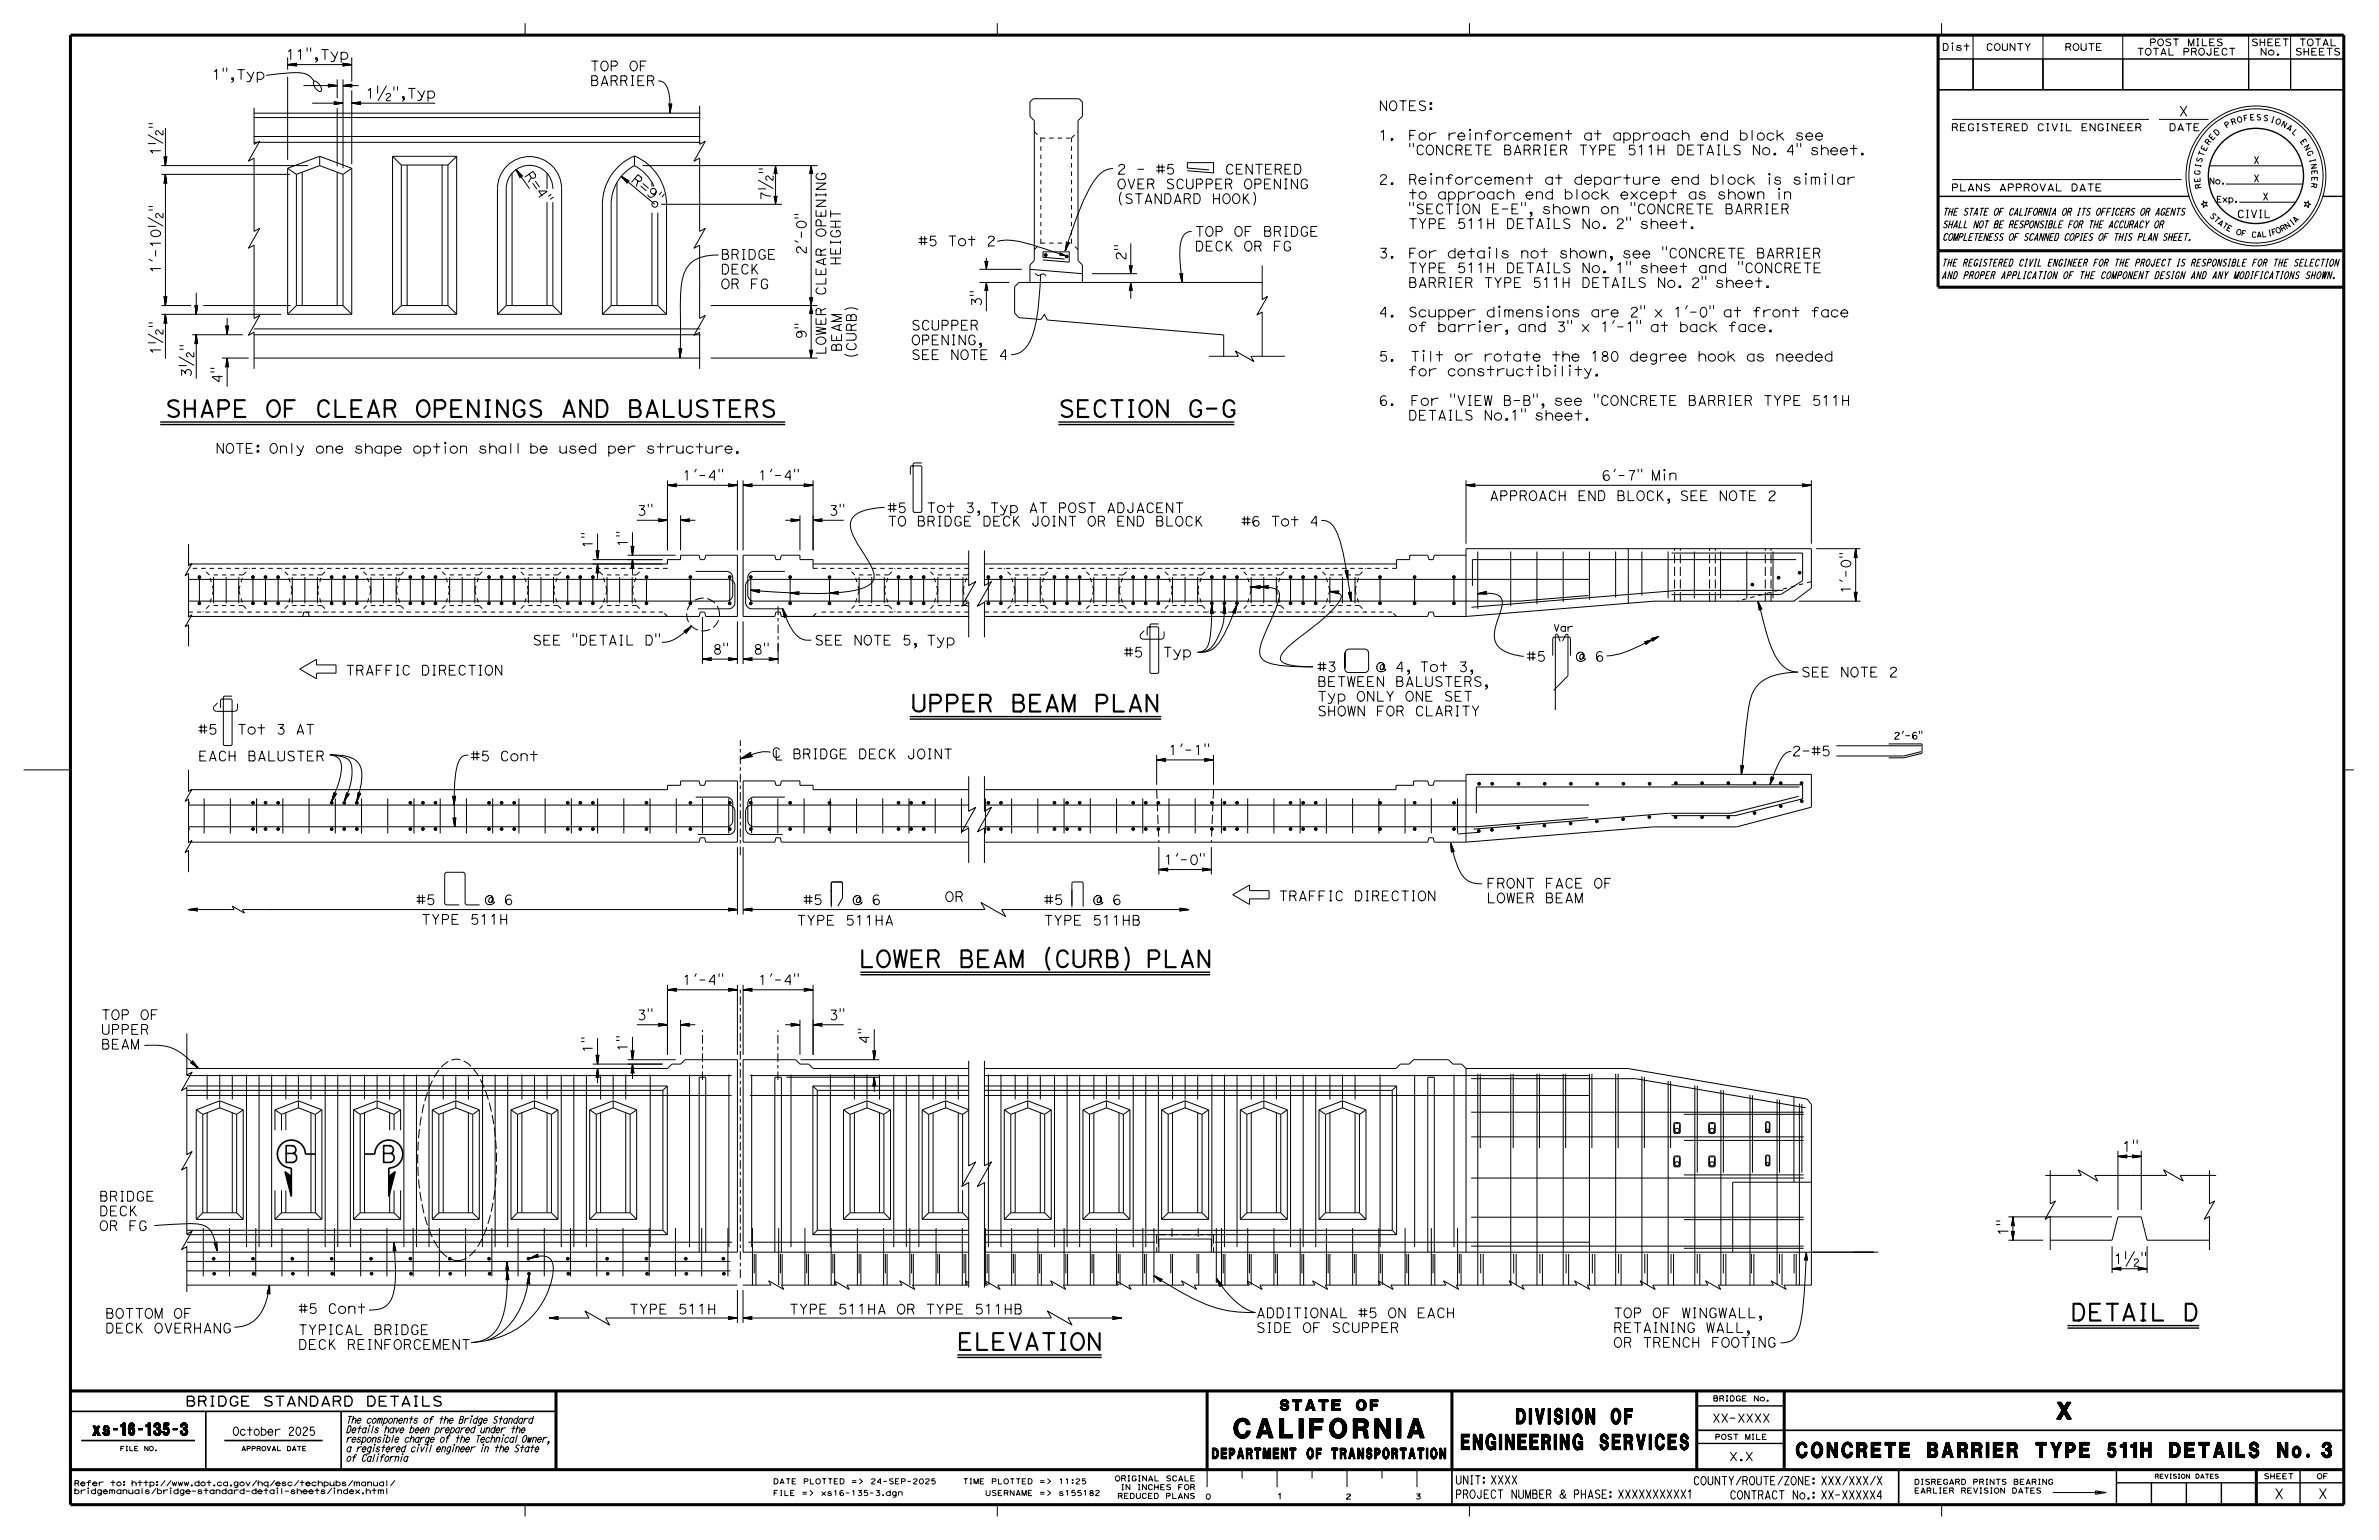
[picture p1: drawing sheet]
<svg xmlns="http://www.w3.org/2000/svg" width="432mm" height="279mm" viewBox="0 0 432 279" stroke-linecap="round" stroke-linejoin="round" font-family="sans-serif">
<defs><g id="words">
<text font-size="3.5" x="224" y="260.9">CALIFORNIA</text>
<g font-size="3">
<text x="30" y="75.7">SHAPE OF CLEAR OPENINGS AND BALUSTERS</text>
<text x="192.1" y="75.7">SECTION G-G</text>
<text x="165.3" y="129.1">UPPER BEAM PLAN</text>
<text x="155.8" y="175.5">LOWER BEAM (CURB) PLAN</text>
<text x="51.4" y="210.9">B</text>
<text x="69.1" y="210.9">B</text>
<text x="375.8" y="239.6">DETAIL D</text>
<text x="173.7" y="244.9">ELEVATION</text>
<text x="373.3" y="257.5">X</text>
</g>
<g font-size="2.8">
<text x="265.2" y="263">ENGINEERING SERVICES</text>
<text x="275.2" y="258.3">DIVISION OF</text>
</g>
<text font-size="2.7" x="326" y="264.4">CONCRETE BARRIER TYPE 511H DETAILS No. 3</text>
<text font-size="2.2" x="16.9" y="260.4">xs-16-135-3</text>
<g font-size="1.9">
<text x="232.3" y="255.9">STATE OF</text>
<text x="220" y="264.7">DEPARTMENT OF TRANSPORTATION</text>
</g>
<g font-size="1.8">
<text x="51.9" y="10.8">11&quot;,Typ</text>
<text x="38.4" y="14.4">1&quot;,Typ</text>
<text x="66.4" y="17.8">1½&quot;,Typ</text>
<text x="107.1" y="15.5">BARRIER</text>
<text x="107.1" y="12.9">TOP OF</text>
<text x="250.2" y="20.1">NOTES:</text>
<text x="395.4" y="21.1">X</text>
<text x="29.1" y="28.2" transform="rotate(-90 29.1 28.2)">1½</text>
<text x="250.2" y="25.4">1.</text>
<text x="255.6" y="28.1">&quot;CONCRETE BARRIER TYPE 511H DETAILS No. 4&quot; sheet.</text>
<text x="255.6" y="25.4">For reinforcement at approach end block see</text>
<text x="95.1" y="31.9" transform="rotate(55 95.1 31.9)">R = 4 &quot;</text>
<text x="114.4" y="32.9" transform="rotate(40 114.4 32.9)">R = 9 &quot;</text>
<text x="202.7" y="34.3">OVER SCUPPER OPENING</text>
<text x="202.7" y="31.6">2 - #5</text>
<text x="250.2" y="33.4">2.</text>
<text x="255.6" y="33.4">Reinforcement at departure end block is similar</text>
<text x="139.9" y="36.4" transform="rotate(-90 139.9 36.4)">7½</text>
<text x="202.7" y="36.9">(STANDARD HOOK)</text>
<text x="255.6" y="41.5">TYPE 511H DETAILS No. 2&quot; sheet.</text>
<text x="255.6" y="38.8">&quot;SECTION E-E&quot;, shown on &quot;CONCRETE BARRIER</text>
<text x="255.6" y="36.1">to approach end block except as shown in</text>
<text x="130.8" y="47">BRIDGE</text>
<text x="146.3" y="46.2" transform="rotate(-90 146.3 46.2)">2'-0&quot;</text>
<text x="149.9" y="43.1" transform="rotate(-90 149.9 43.1)">OPENING</text>
<text x="166.7" y="44.6">#5 Tot 2</text>
<text x="204.3" y="47.3" transform="rotate(-90 204.3 47.3)">2&quot;</text>
<text x="216.9" y="45.5">DECK OR FG</text>
<text x="216.9" y="42.9">TOP OF BRIDGE</text>
<text x="250.2" y="46.8">3.</text>
<text x="255.6" y="46.8">For details not shown, see &quot;CONCRETE BARRIER</text>
<text x="29.1" y="49.6" transform="rotate(-90 29.1 49.6)">1'-10½</text>
<text x="130.8" y="52.4">OR FG</text>
<text x="130.8" y="49.7">DECK</text>
<text x="149.9" y="53.7" transform="rotate(-90 149.9 53.7)">CLEAR</text>
<text x="152.5" y="48.2" transform="rotate(-90 152.5 48.2)">HEIGHT</text>
<text x="255.6" y="52.2">BARRIER TYPE 511H DETAILS No. 2&quot; sheet.</text>
<text x="255.6" y="49.5">TYPE 511H DETAILS No. 1&quot; sheet and &quot;CONCRETE</text>
<text x="165.4" y="59.9">SCUPPER</text>
<text x="178.1" y="55.7" transform="rotate(-90 178.1 55.7)">3&quot;</text>
<text x="250.2" y="57.5">4.</text>
<text x="255.6" y="57.5">Scupper dimensions are 2&quot; x 1'-0&quot; at front face</text>
<text x="29.1" y="64.4" transform="rotate(-90 29.1 64.4)">1½</text>
<text x="146.3" y="61.6" transform="rotate(-90 146.3 61.6)">9&quot;</text>
<text x="149.9" y="64.4" transform="rotate(-90 149.9 64.4)">LOWER</text>
<text x="152.7" y="63.9" transform="rotate(-90 152.7 63.9)">BEAM</text>
<text x="155.4" y="65.1" transform="rotate(-90 155.4 65.1)">(CURB)</text>
<text x="165.4" y="65.2">SEE NOTE 4</text>
<text x="165.4" y="62.6">OPENING,</text>
<text x="250.2" y="65.5">5.</text>
<text x="251.4" y="65.8">for constructibility.</text>
<text x="255.6" y="60.2">of barrier, and 3&quot; x 1'-1&quot; at back face.</text>
<text x="255.7" y="65.5">Tilt or rotate the 180 degree hook as needed</text>
<text x="34.7" y="68.5" transform="rotate(-90 34.7 68.5)">3½</text>
<text x="250.2" y="73.3">DETAILS No.1&quot; sheet.</text>
<text x="250.2" y="73.6">6.</text>
<text x="254.4" y="73.6">For &quot;VIEW B-B&quot;, see &quot;CONCRETE BARRIER TYPE 511H</text>
<text x="39.1" y="82.2">NOTE: Only one shape option shall be used per structure.</text>
<text x="123.8" y="87.2">1'-4&quot;</text>
<text x="137.6" y="87.2">1'-4&quot;</text>
<text x="290.7" y="87.2">6'-7&quot; Min</text>
<text x="115.6" y="93.5">3&quot;</text>
<text x="150.4" y="93.5">3&quot;</text>
<text x="161.1" y="95.4">TO BRIDGE DECK JOINT OR END BLOCK</text>
<text x="161.1" y="93">#5</text>
<text x="166.4" y="93">Tot 3, Typ AT POST ADJACENT</text>
<text x="225.3" y="95.4">#6 Tot 4</text>
<text x="270.3" y="90.8">APPROACH END BLOCK, SEE NOTE 2</text>
<text x="107.6" y="99.5" transform="rotate(-90 107.6 99.5)">1&quot;</text>
<text x="113.9" y="99.3" transform="rotate(-90 113.9 99.3)">1&quot;</text>
<text x="335.9" y="107.8" transform="rotate(-90 335.9 107.8)">1'-0&quot;</text>
<text x="96.6" y="117">SEE &quot;DETAIL D&quot;</text>
<text x="129.3" y="118.7">8&quot;</text>
<text x="136.7" y="118.7">8&quot;</text>
<text x="147.8" y="117">SEE NOTE 5, Typ</text>
<text x="204" y="119.2">#5</text>
<text x="209.9" y="119.2">Typ</text>
<text x="277.1" y="120">#5</text>
<text x="284.3" y="120">@ 6</text>
<text x="62.7" y="122.5">TRAFFIC DIRECTION</text>
<text x="239.1" y="124.5">BETWEEN BALUSTERS,</text>
<text x="239.1" y="121.9">#3</text>
<text x="248" y="121.9">@ 4, Tot 3,</text>
<text x="326.9" y="122.8">SEE NOTE 2</text>
<text x="239.1" y="129.9">SHOWN FOR CLARITY</text>
<text x="239.1" y="127.2">Typ ONLY ONE SET</text>
<text x="36" y="133.2">#5</text>
<text x="42.1" y="133.2">Tot 3 AT</text>
<text x="212" y="137">1'-1&quot;</text>
<text x="325.2" y="137.1">2-#5</text>
<text x="36" y="138.1">EACH BALUSTER</text>
<text x="85.4" y="138.1">#5 Cont</text>
<text x="211.2" y="156.9">1'-0&quot;</text>
<text x="269.8" y="161.1">FRONT FACE OF</text>
<text x="75.5" y="164.1">#5</text>
<text x="76.4" y="167.7">TYPE 511H</text>
<text x="85.7" y="164.1">@ 6</text>
<text x="144.6" y="167.9">TYPE 511HA</text>
<text x="145.8" y="164.1">#5</text>
<text x="153" y="164.1">@ 6</text>
<text x="171.5" y="163.6">OR</text>
<text x="189.4" y="167.9">TYPE 511HB</text>
<text x="189.5" y="164.1">#5</text>
<text x="196.7" y="164.1">@ 6</text>
<text x="232" y="163.4">TRAFFIC DIRECTION</text>
<text x="269.8" y="163.8">LOWER BEAM</text>
<text x="123.8" y="178.7">1'-4&quot;</text>
<text x="137.6" y="178.7">1'-4&quot;</text>
<text x="18.3" y="185">TOP OF</text>
<text x="115.6" y="185">3&quot;</text>
<text x="150.4" y="185">3&quot;</text>
<text x="18.3" y="190.3">BEAM</text>
<text x="18.3" y="187.7">UPPER</text>
<text x="107.6" y="191.1" transform="rotate(-90 107.6 191.1)">1&quot;</text>
<text x="113.9" y="190.8" transform="rotate(-90 113.9 190.8)">1&quot;</text>
<text x="385.2" y="208.9">1&quot;</text>
<text x="18" y="220.6">DECK</text>
<text x="18" y="217.9">BRIDGE</text>
<text x="18" y="223.3">OR FG</text>
<text x="364.5" y="224.3" transform="rotate(-90 364.5 224.3)">1&quot;</text>
<text x="383.6" y="229.3">1½&quot;</text>
<text x="19.1" y="239.2">BOTTOM OF</text>
<text x="54.1" y="238.3">#5 Cont</text>
<text x="114.2" y="238.4">TYPE 511H</text>
<text x="143.2" y="238.4">TYPE 511HA OR TYPE 511HB</text>
<text x="228" y="239.1">ADDITIONAL #5 ON EACH</text>
<text x="292.8" y="239.1">TOP OF WINGWALL,</text>
<text x="19.1" y="241.8">DECK OVERHANG</text>
<text x="54.1" y="244.8">DECK REINFORCEMENT</text>
<text x="54.1" y="242.1">TYPICAL BRIDGE</text>
<text x="228" y="241.8">SIDE OF SCUPPER</text>
<text x="292.8" y="244.4">OR TRENCH FOOTING</text>
<text x="292.8" y="241.8">RETAINING WALL,</text>
<text x="33.6" y="255.1">BRIDGE STANDARD DETAILS</text>
<text x="412.8" y="271.9">X</text>
<text x="420.7" y="271.9">X</text>
</g>
<g font-size="1.5">
<text x="42.2" y="260.4">October 2025</text>
<text x="310.7" y="258">XX-XXXX</text>
<text x="264.1" y="269.3">UNIT: XXXX</text>
<text x="307.3" y="269.4">COUNTY/ROUTE/ZONE: XXX/XXX/X</text>
<text x="313.8" y="265">X.X</text>
<text x="264.1" y="271.8">PROJECT NUMBER &amp; PHASE: XXXXXXXXXX1</text>
<text x="313.9" y="272">CONTRACT No.: XX-XXXXX4</text>
</g>
<text font-size="1.4" x="406" y="39.5">CIVIL</text>
<g font-size="1.3">
<text x="354.1" y="23.7">REGISTERED CIVIL ENGINEER</text>
<text x="393.6" y="23.7">DATE</text>
<text x="409" y="29.7">X</text>
<text x="354.1" y="34.7">PLANS APPROVAL DATE</text>
<text x="409" y="33">X</text>
<text x="352.5" y="41.3">SHALL NOT BE RESPONSIBLE FOR THE ACCURACY OR</text>
<text x="352.5" y="39.1">THE STATE OF CALIFORNIA OR ITS OFFICERS OR AGENTS</text>
<text x="410.7" y="36.3">X</text>
<text x="352.5" y="43.6">COMPLETENESS OF SCANNED COPIES OF THIS PLAN SHEET.</text>
<text x="352.4" y="50.6">AND PROPER APPLICATION OF THE COMPONENT DESIGN AND ANY MODIFICATIONS SHOWN.</text>
<text x="352.4" y="48.3">THE REGISTERED CIVIL ENGINEER FOR THE PROJECT IS RESPONSIBLE FOR THE SELECTION</text>
<text x="62.8" y="263.4">a registered civil engineer in the State</text>
<text x="62.8" y="261.7">responsible charge of the Technical Owner,</text>
<text x="62.8" y="260">Details have been prepared under the</text>
<text x="62.8" y="258.2">The components of the Bridge Standard</text>
<text x="62.8" y="265.1">of California</text>
</g>
<g font-size="1.2">
<text x="352.5" y="9.2">Dist</text>
<text x="360.4" y="9.2">COUNTY</text>
<text x="374.7" y="9.2">ROUTE</text>
<text x="387.8" y="10">TOTAL PROJECT</text>
<text x="390.1" y="8.3">POST MILES</text>
<text x="408.6" y="8.3">SHEET</text>
<text x="410.2" y="10">No.</text>
<text x="416.5" y="10">SHEETS</text>
<text x="417.3" y="8.3">TOTAL</text>
<text x="281.9" y="114.5">Var</text>
<text x="343.7" y="134.1">2'-6&quot;</text>
</g>
<g font-size="1.1">
<text x="400.9" y="33.4">No.</text>
<text x="402.3" y="36.7">Exp.</text>
</g>
<g font-size="1">
<text x="404.1" y="23.3" transform="rotate(-31 404.1 23.3)">P</text>
<text x="405.1" y="22.7" transform="rotate(-20 405.1 22.7)">R</text>
<text x="406.1" y="22.3" transform="rotate(-15 406.1 22.3)">O</text>
<text x="407.3" y="22" transform="rotate(-10 407.3 22)">F</text>
<text x="408.4" y="21.8" transform="rotate(-4 408.4 21.8)">E</text>
<text x="409.5" y="21.8" transform="rotate(1 409.5 21.8)">S</text>
<text x="410.7" y="21.8" transform="rotate(12 410.7 21.8)">S</text>
<text x="412" y="22.1" transform="rotate(17 412 22.1)">I</text>
<text x="412.9" y="22.3" transform="rotate(22 412.9 22.3)">O</text>
<text x="413.9" y="22.8" transform="rotate(28 413.9 22.8)">N</text>
<text x="414.9" y="23.3" transform="rotate(33 414.9 23.3)">A</text>
<text x="399.6" y="29.6" transform="rotate(-74 399.6 29.6)">S</text>
<text x="399.9" y="28.5" transform="rotate(-69 399.9 28.5)">T</text>
<text x="400.3" y="27.5" transform="rotate(-63 400.3 27.5)">E</text>
<text x="400.9" y="26.4" transform="rotate(-53 400.9 26.4)">R</text>
<text x="401.5" y="25.5" transform="rotate(-47 401.5 25.5)">E</text>
<text x="402.3" y="24.7" transform="rotate(-42 402.3 24.7)">D</text>
<text x="415.9" y="24" transform="rotate(44 415.9 24)">L</text>
<text x="417.4" y="25.6" transform="rotate(55 417.4 25.6)">E</text>
<text x="418.1" y="26.6" transform="rotate(60 418.1 26.6)">N</text>
<text x="418.6" y="27.6" transform="rotate(65 418.6 27.6)">G</text>
<text x="419.2" y="28.9" transform="rotate(76 419.2 28.9)">I</text>
<text x="419.4" y="29.8" transform="rotate(81 419.4 29.8)">N</text>
<text x="399.3" y="31.8" transform="rotate(-85 399.3 31.8)">G</text>
<text x="399.4" y="33.1" transform="rotate(-96 399.4 33.1)">E</text>
<text x="399.4" y="30.5" transform="rotate(-79 399.4 30.5)">I</text>
<text x="399.6" y="34.2" transform="rotate(-101 399.6 34.2)">R</text>
<text x="419.5" y="33.1" transform="rotate(98 419.5 33.1)">R</text>
<text x="419.6" y="30.9" transform="rotate(87 419.6 30.9)">E</text>
<text x="419.6" y="32" transform="rotate(92 419.6 32)">E</text>
<text x="401" y="39.2" transform="rotate(46 401 39.2)">S</text>
<text x="401.7" y="39.9" transform="rotate(41 401.7 39.9)">T</text>
<text x="402.4" y="40.6" transform="rotate(37 402.4 40.6)">A</text>
<text x="403.2" y="41.1" transform="rotate(32 403.2 41.1)">T</text>
<text x="404" y="41.7" transform="rotate(27 404 41.7)">E</text>
<text x="415" y="41.6" transform="rotate(-34 415 41.6)">N</text>
<text x="416" y="40.9" transform="rotate(-38 416 40.9)">I</text>
<text x="416.6" y="40.5" transform="rotate(-43 416.6 40.5)">A</text>
<text x="405.7" y="42.4" transform="rotate(18 405.7 42.4)">O</text>
<text x="406.7" y="42.7" transform="rotate(13 406.7 42.7)">F</text>
<text x="408.6" y="43" transform="rotate(4 408.6 43)">C</text>
<text x="409.6" y="43.1" transform="rotate(-1 409.6 43.1)">A</text>
<text x="410.5" y="43" transform="rotate(-6 410.5 43)">L</text>
<text x="411.7" y="42.9" transform="rotate(-10 411.7 42.9)">I</text>
<text x="412.4" y="42.7" transform="rotate(-15 412.4 42.7)">F</text>
<text x="413.3" y="42.4" transform="rotate(-24 413.3 42.4)">O</text>
<text x="414.2" y="42.1" transform="rotate(-29 414.2 42.1)">R</text>
<text x="310.9" y="254.2">BRIDGE No.</text>
<text x="311.2" y="261.2">POST MILE</text>
<text x="13.4" y="269.6">Refer to: http://www.dot.ca.gov/hq/esc/techpubs/manual/</text>
<text x="140.3" y="269.2">DATE PLOTTED =&gt;</text>
<text x="158" y="269.2">24-SEP-2025</text>
<text x="174.7" y="269.2">TIME PLOTTED =&gt;</text>
<text x="192.1" y="269.2">11:25</text>
<text x="202.3" y="268.7">ORIGINAL SCALE</text>
<text x="347.4" y="269.3">DISREGARD PRINTS BEARING</text>
<text x="410.8" y="268.3">SHEET</text>
<text x="420.5" y="268.3">OF</text>
<text x="13.4" y="271">bridgemanuals/bridge-standard-detail-sheets/index.html</text>
<text x="140.3" y="271.3">FILE =&gt;</text>
<text x="149" y="271.3">xs16-135-3.dgn</text>
<text x="178.8" y="271.3">USERNAME =&gt;</text>
<text x="192.1" y="271.3">s155182</text>
<text x="202.8" y="271.9">REDUCED PLANS</text>
<text x="203.4" y="270.3">IN INCHES FOR</text>
<text x="218.8" y="272">0</text>
<text x="231.8" y="271.9">1</text>
<text x="244.2" y="272">2</text>
<text x="256.9" y="272">3</text>
<text x="347.4" y="270.9">EARLIER REVISION DATES</text>
</g>
<g font-size=".8">
<text x="21.8" y="263.2">FILE NO.</text>
<text x="43.8" y="263.2">APPROVAL DATE</text>
<text x="391.1" y="268.2">REVISION DATES</text>
</g>
</g></defs>
<g fill="none" stroke="#000" stroke-width=".18">
<path d="M40.5 12.3v.6M41.2 12.3v.6M46.1 19.5v6.7l1.1-.6-2.1 3.7 1-.6v13.3l1.1-.6-2.1 3.6 1-.5v13.3l1.1-.6-2.1 3.6 1-.5v6.6M48.3 13.7l3.4-.4a8.2 8.2 0 0 1 4.2 .3l1.1 1.1M52.2 11.7l1.7 .3-.1-.1M52.2 11.7l1.6 .2M52.2 10.4v2.2M52.2 13.9v15.1M52.2 11.7h11.6M52.2 11.7l1.5 .1M53.7 11.7l.1 .2M55.1 15.5h6.1"/>
<path d="M55.7 8.7v.6M56.4 8.7v.6M56.7 18.7h5.6M57 14.8a1.49 1.49 0 0 1 1.2 1.8 1.49 1.49 0 0 1-1.2-1.8zM59.6 15.3l1.6 .2M59.6 15.4l1.6 .1M59.7 15.5h1.5M60.6 18.5l1.7 .2M60.7 18.6l1.6 .1M60.7 18.6l-.1-.2 1.7 .3M60.7 18.6v.3M61.2 15.5l-1.7 .3 .1-.1"/>
<path d="M61.2 15.5l-1.6 .2M61.2 14.4v3.4M61.2 19.6v10.6M61.2 15.5l-1.5 .1M61.2 15.5l-1.7-.2 .2 .2-.1 .2M62.3 15.5l1.6 .3-.1-.1M62.3 15.5l1.6 .2M62.3 15.5h2.8M62.3 14.4v16.1M62.3 18.7l-1.7 .3 .1-.1M62.3 18.7l-1.7 .2M62.3 15.5l1.5 .2"/>
<path d="M62.3 15.5l1.5 .1M62.3 18.7l-1.6 .1M62.3 18.7l-1.6 .2M62.3 11.7v.2M63.8 15.5h-1.5M63.8 15.4l.1-.1-1.6 .2M63.8 15.4l-1.5 .1M63.8 15.4v.3M63.8 18.7l1.7 .2M63.8 18.7h15.2M63.8 10.4v4.4M63.8 16.4v13.4"/>
<path d="M63.8 18.7l1.6 .2M63.8 18.7l1.6 .1M63.8 11.7l-1.6 .3 .1-.1M63.8 11.7l-1.6 .2M63.8 11.7l-1.5 .1M63.8 11.7l-1.5 .2M63.9 15.3l-1.6 .2M65.4 18.6l-1.6 .1M65.4 18.6l.1-.2-1.7 .3M65.4 18.6l-.1 .1 .2 .3-1.7-.3M65.5 18.5l-1.7 .2M68.5 15.6v1.3"/>
<path d="M70.1 17.2a.37 .37 0 0 1 .5-.3 .37 .37 0 0 1 .2 .5l-.6 .6-.1 .3h.8M70.1 15.6l-1.5 2.7M71.5 15.7v.7M72.2 15.7v.7M95.3 4.2v2.2M119.5 14.7a1.58 1.58 0 0 1 1.6 1.2 11.2 11.2 0 0 1 .5 4.6M121.5 18.8l.1 1.7M121.5 18.9l-.1-.1 .2 1.7M121.5 18.9l.1 1.6M121.5 18.9l.2 .1M121.6 18.9v1.6M121.7 19l-.1 1.5"/>
<path d="M121.7 18.9l-.1 1.6M121.8 18.9l-.2 1.6M121.8 18.9l.2-.1-.4 1.7M121.8 18.9l-.1 .1M121.9 18.8l-.3 1.7M127 19.2v7l1-.6-2.1 3.7 1.1-.6v13.3l1-.6-2.1 3.6 1.1-.5v13.3l1-.6-2.1 3.6 1.1-.5v6.6M181 4.2v2.2M266.7 4.2v2.2M351.8 10.7h6.3v5.6h-6.3zM351.8 10.7h73.6M352.4 4.2v2.2M354.4 8.3v.9"/>
<path d="M358.1 10.7h12.7v5.6h-12.7zM358.1 6.4v9.9M370.8 6.4v9.9M370.8 10.7h14.5v5.6h-14.5zM385.3 10.7h22.8v5.6h-22.8zM385.3 6.4v9.9M408.1 6.4v9.9M408.1 10.7h7.7v5.6h-7.7zM415.8 6.4v9.9M415.8 10.7h9.6v5.6h-9.6zM26.9 26h1.3M26.9 24.5l2.7 1.5"/>
<path d="M26.9 39.5l2.7 1.5M27 22.4h.7M27 23.1h.7M27 37.5h.7M27 38.1h.7M29.3 31.6h23.3M29.3 30h26.6M29.6 23.7v.8l-.3-.1-.6-.7a.37 .37 0 0 0-.5 .3 .37 .37 0 0 0 .3 .5M29.6 38.7v.8l-.3-.1-.6-.6a.37 .37 0 0 0-.5 .2 .37 .37 0 0 0 .3 .5M29.8 28.4l.2 1.6M29.9 28.5l-.2-.1 .3 1.6M29.9 28.5l.1 1.5"/>
<path d="M29.9 28.5h.3M30 28.5v1.5M30 31.6l-.3 1.7 .2-.1M30 23.2v6.8M30 31.6v23.8M30 31.6l.3 1.7-.1-.1M30 31.6l-.1 1.6M30 31.6v1.6M30 31.6l.2 1.7M30 31.6l.2 1.6M30 31.6l-.2 1.7M30 31.6l.1 1.6"/>
<path d="M30.1 28.5l-.1 1.5M30.2 28.5l-.2 1.5M30.2 33.2h-.3M30.2 28.5l.1-.1-.3 1.6M30.2 28.4l-.2 1.6M46.1 20.5h81M46.1 24.8h81M46.1 25.8h81M46.1 21.3h81M52.2 30.5l1.6 1.1M52.2 30.5v26.5M53.8 31.6v23.8"/>
<path d="M54.9 31.2v24.2M58 28.4v1.6M58 30l4.3 1.6M58 28.4l5.8 2.1M58 30l-4.2 1.6M58 28.4l-5.8 2.1M61.2 31.2v24.2M62.3 31.6v23.8M63.8 30.5l-1.5 1.1M63.8 30.5v26.5M71.3 28.4v28.6M71.3 28.4l1.5 1.5"/>
<path d="M71.3 28.4h11.6M72.8 29.9v25.5M72.8 29.9h8.5M73.9 29.9v25.5M80.2 29.9v25.5M81.3 29.9v25.5M82.9 28.4v28.6M82.9 28.4l-1.6 1.5M92.9 31.4v24M93.7 30.8l1.2 1.2M93.7 30.8l.8 1.3M93.7 30.8l1.1 1.2"/>
<path d="M93.7 30.8l2.4 3.4M93.7 30.8l.7 1.5 .1-.2M93.7 30.8l1 1.2M93.7 30.8l.9 1.2M93.7 30.8l.7 1.4M94.5 32v.1M99.3 31.4v2.9M99.3 36.7v18.7M100.3 34.2a4.2 4.2 0 0 0-4.2-4.2 4.2 4.2 0 0 0-4.2 4.2v21.2M100.3 36.7v18.7M112 33.1v22.3M112.8 32l1.1 1.2"/>
<path d="M112.8 32l6.1 5.1M112.8 32l1.2 .9M112.8 32l1.1 1.3M112.8 32l1.4 .8M112.8 32l1.1 1.1M112.8 32l1.1 1M112.8 32l1.3 .9M115.2 30a7.9 7.9 0 0 0-4.3 7.1v18.3M115.2 28.3a9.5 9.5 0 0 0-5.9 8.8v19.9M115.2 28.3v1.7M115.2 30a7.9 7.9 0 0 1 3.5 3.9M115.2 28.3a9.5 9.5 0 0 1 5.8 9.2v19.5"/>
<path d="M116.6 30h31.8M118.3 38.6v16.8M119.4 38.6v16.8M120 37.1h21.9M137.6 34.3h1.4M137.6 32.7l2.7 1.5M137.8 30.7h.6M137.8 31.3h.6M140.3 31.9v.8l-.2-.1-.6-.6a.37 .37 0 0 0-.5 .2 .37 .37 0 0 0 .3 .5M140.5 35.6l.3 .1 .3-.1-.3 1.5zM140.5 31.5l.3-1.2 .2 1.2M140.5 35.6l.3 1.2 .2-1.2"/>
<path d="M140.6 31.5l.2-.9 .1 .9M140.6 35.6l.2 .9 .1-.9M140.6 31.5l.2-.7 .1 .7M140.6 35.7l.2 .6 .1-.6M140.7 31.4l.1-.3v.3M140.7 35.7l.1 .3v-.3M140.8 30l.3 1.5-.3-.1-.3 .1zM140.8 30v7.1M144.2 38.9h.7M144.2 39.5h.7M147 31.5l.2-1.2 .3 1.2M147.1 31.5l.1-.9 .2 .9"/>
<path d="M147.1 31.5l.1-.7 .1 .7M147.2 31.4v-.3l.1 .3M147.2 30l.3 1.5-.3-.1-.3 .1zM147.2 30v35M202 30.6a3.7 3.7 0 0 0-3 1.7 30.6 30.6 0 0 0-4 8.2l-1.7 5M203.5 34.9a2.23 2.23 0 0 0 0 2.3M219.4 30.8l-3.9-.3v-1h4.8v1.9l-4.8-.4M223.8 30.2a.6 .6 0 0 0-.8-.3 .6 .6 0 0 0-.4 .7 .67 .67 0 0 0 .2 .8 .67 .67 0 0 0 .8 .1l.2-.2M224.4 30.7h.7M225.4 29.8h-1v1.8h1.1M227.3 29.8v1.8l-1.1-1.8v1.8M227.6 34.9a2.23 2.23 0 0 1 0 2.3"/>
<path d="M227.9 29.8h1.2M228.5 29.8v1.8M229.7 30.7h.7M230.7 29.8h-1v1.8h1.1M231.5 30.7h.7l.4 .9M232.2 30.7a.45 .45 0 0 0 .4-.4 .45 .45 0 0 0-.4-.5h-.7v1.8M233.2 30.7h.8M234.3 29.8h-1.1v1.8h1.1M235 29.8h.6a1 1 0 0 1 0 1.8h-.6zM255.9 26v.6M255.9 36.7v.6M256.5 26v.6"/>
<path d="M256.5 36.7v.6M259.8 32.2v1.3M266.8 24.1v1.3M276.2 36.7v.6M276.8 36.7v.6M295.3 39.4v.6M295.9 39.4v.6M296.1 36.7v.6M296.7 36.7v.6M321.1 32.2v1.3M322.9 34.8v1.3M326.2 26v.6"/>
<path d="M326.8 26v.6M327.8 32.2v1.3M331.3 32.2v1.3M354.3 32.6h41.7M354.3 21.7h35.7M391.9 21.7h9M399.9 36.4l.3 .4 .4-.1-.2 .3 .2 .4-.4-.1-.3 .4v-.5l-.4-.1 .4-.2zM401 30.1h16.9M404 33.4h14M406.5 36.7h10.2M418.3 36.7l.4 .1 .3-.3v.4l.4 .2-.4 .1v.5l-.3-.4-.4 .1 .2-.4zM26.9 41.1h1.3"/>
<path d="M27 58.6h.7M27 59.2h.7M27.1 47.1l.5 .3M29.3 57h21.8M29.3 55.4h5.4M29.6 59.9v.7h-.3l-.6-.7a.37 .37 0 0 0-.5 .2 .37 .37 0 0 0 .3 .5M29.8 53.8l.2 1.6M29.9 53.9l-.2-.1 .3 1.6M29.9 53.9l.1 1.5M29.9 58.6h.3M29.9 53.9h.3M30 53.9v1.5"/>
<path d="M30 57l-.3 1.7 .2-.1M30 57v8.1M30 57l.3 1.7-.1-.1M30 57l-.1 1.6M30 57v1.6M30 57l.2 1.6M30 57l-.2 1.6M30 57l.1 1.6M30.1 53.9l-.1 1.5M30.2 53.9l-.2 1.5M30.2 53.9l.1-.1-.3 1.6M30.2 53.8l-.2 1.6"/>
<path d="M35.4 55.4l.2 1.6M35.5 55.4h-.2l.3 1.6M35.5 55.4l.1 1.6M35.5 55.4h.3M35.6 55.5v1.5M35.6 53.1v3.9M35.7 55.5l-.1 1.5M35.8 55.4l-.2 1.6M35.8 55.4h.1l-.3 1.6M36.9 55.4h15.8M41 59.1l.2 1.6M41.1 59.2l-.2-.1 .3 1.6"/>
<path d="M41.1 59.2l.1 1.5M41.1 59.2h.3M41.2 59.2v1.5M41.2 57.7v3M41.3 59.2l-.1 1.5M41.4 59.2l-.2 1.5M41.4 59.2l.1-.1-.3 1.6M41.4 59.1l-.2 1.6M46.1 59.7h81M52.2 57h11.6M53.8 55.4h8.5M53.8 55.4l-1.6 1.6"/>
<path d="M62.3 55.4l1.5 1.6M71.3 57h11.6M72.8 55.4l-1.5 1.6M72.8 55.4h8.5M81.3 55.4l1.6 1.6M90.3 57v-22.8a5.8 5.8 0 0 1 5.8-5.8 5.8 5.8 0 0 1 5.8 5.8v22.8M90.3 57h11.6M91.9 55.4h8.4M91.9 55.4l-1.6 1.6M100.3 55.4l1.6 1.6M109.3 57h11.7M110.9 55.4h8.5"/>
<path d="M110.9 55.4l-1.6 1.6M119.4 55.4l1.6 1.6M129 55.4h19.4M130.4 46.3a6.7 6.7 0 0 0-5.5 2 9.4 9.4 0 0 0-1.4 5.7l-.1 10.9M144.2 58.8h.7M144.2 59.5h.7M144.3 43.7l.5 .3M146.9 53.9l.3 .2 .3-.2-.6 3 .3-.1 .3 .1zM147 54l.2 1.2 .3-1.2M147 56.9l.2-1.2 .3 1.2M147.1 54l.1 .9 .2-.9M147.1 56.9l.1-.9 .2 .9"/>
<path d="M147.1 54l.1 .6 .1-.6M147.1 56.8l.1-.6 .1 .6M147.2 54.1v.3l.1-.3M147.2 56.8v-.3l.1 .3M153.3 56.2a2.23 2.23 0 0 1 2.4 0M176.1 52.9h.6M176.1 53.6h.6M177.8 48.9h7.7M177.8 51.2h5.4M178.7 47.4l.3 .1 .3-.1-.3 1.5zM178.8 47.4l.2 1.2 .3-1.2M178.8 52.7l.2-1.2 .3 1.2"/>
<path d="M178.9 47.4l.1 .9 .2-.9M178.9 52.7l.1-.9 .2 .9M178.9 47.5l.1 .6 .1-.6M178.9 52.6l.1-.6 .1 .6M179 47.5v.3l.1-.3M179 52.6v-.3l.1 .3M179 51.2l.3 1.5-.3-.1-.3 .1zM179 46.8v2.1M179 51.2v5.3M181 43.8a9.8 9.8 0 0 1 5.3 .3l7.1 2.3M186.9 48.9l9.6 .8M186.9 51.2v-3.1l.8-.8v-25.4l-.8-.8v-2.6l.6-.6h8.4l.6 .6v2.6l-.8 .8v25.4l.8 .8v3.1"/>
<path d="M187.9 49.6a.88 .88 0 0 0 1.3 .1l.7 .4M188.9 49.8a45.7 45.7 0 0 1-1.4 10.8 5.3 5.3 0 0 1-3 3.6l-1 .2M192.4 45.8l1 .6-1.1-.1 .2-.2zM192.4 45.9l.8 .4-.9-.1M192.4 45.9l.6 .4-.6-.1M192.4 46l.4 .2h-.4M192.5 46l.2 .2-.3-.1M193.2 47l-3.9-.3v-1h4.8v1.9l-4.8-.4M193.6 43.9l-.3 1.6M193.7 44l.1 .1M193.7 44l-.1-.2-.3 1.7M193.7 44l-.4 1.5"/>
<path d="M193.8 44.1l-.5 1.4M193.9 44.1l-.6 1.4M194 44h.1l-.8 1.5M194 44l-.2 .1M194 44l-.7 1.5M198.2 49.7h8.2M202.3 44.6h.6M202.3 45.2h.6M205 48.2l.2 .1 .3-.1-.3 1.5zM205 48.2l.2 1.2 .3-1.2M205 52.7l.2-1.2 .3 1.2M205.1 48.2l.1 .9 .2-.9"/>
<path d="M205.1 52.7l.1-.9 .2 .9M205.1 48.3l.1 .6 .2-.6M205.1 52.6l.1-.6 .2 .6M205.2 48.3v.3l.1-.3M205.2 52.6v-.3l.1 .3M205.2 51.2l.3 1.5-.3-.1-.2 .1zM205.2 44.2v5.5M205.2 51.2v3M214.2 49.6l.3 1.6M214.3 49.7h.1M214.3 49.7l-.2-.1 .4 1.6M214.3 49.7l.2 1.5"/>
<path d="M214.4 49.7l.1 1.5M214.5 49.7v1.5M214.6 49.6l-.1 1.6M214.6 49.6h.1l-.2 1.6M214.6 49.6l-.2 .1M216.3 42a2.07 2.07 0 0 0-2 2 26.2 26.2 0 0 0 .2 7.2M229.1 51.2h-44.1l-.8 .8v4.8l.8 .8 3.9 .4 .7-1 .5 1.1 32 2.7v3.8M229.1 48.2v6.1l.9-.5-1.9 3.3 1-.5v8M268.6 58.9v1.3M270.4 45.5v1.3M272.1 56.2v1.3M281 56.2v1.3"/>
<path d="M284.6 58.1v.6M285.2 58.1v.6M293 58.1l-.3 .6M295.3 47.4v.6M295.9 47.4v.6M297.1 58.1v.6M297.8 58.1v.6M297.8 55.4v.6M298.5 55.4v.6M301.8 44.7v.6M302.5 44.7v.6M306.3 55.4l-.3 .6"/>
<path d="M309 50.1v.6M309.6 50.1v.6M310.4 55.4v.6M311 55.4v.6M315.6 47.4v.6M316.2 47.4v.6M26.9 62.2h1.3M26.9 60.6l2.7 1.5M32.5 66.3h1.3M32.5 64.7l2.7 1.6M32.6 62.7h.7M32.6 63.4h.7"/>
<path d="M34.9 60.7h9.2M35.2 64v.7h-.3l-.6-.7a.37 .37 0 0 0-.5 .3 .37 .37 0 0 0 .3 .4M35.5 62.3h.3M35.6 60.7l-.3 1.7 .2-.1M35.6 60.7v8M35.6 60.7l.3 1.7-.1-.1M35.6 60.7l-.1 1.6M35.6 60.7v1.6M35.6 60.7l.2 1.7M35.6 60.7l.2 1.6M35.6 60.7l-.2 1.7M35.6 60.7l.1 1.6"/>
<path d="M38.2 66.8h.7M38.2 67.5h.7M39.8 68.2v1l-1.2-.8v-.1h1.7M40.3 65h4.8M41.1 66.5h.3M41.2 65l-.3 1.6 .2-.1M41.2 65v5.2M41.2 65l.3 1.6-.1-.1M41.2 65l-.1 1.5M41.2 65v1.5M41.2 65l.2 1.6M41.2 65l.2 1.5"/>
<path d="M41.2 65l-.2 1.6M41.2 65l.1 1.5M46.1 60.7h81M46.1 65h81M123.3 63.2l.1 1.7M123.4 63.3l-.2-.1 .2 1.7M123.4 63.3v1.6M123.4 63.3l.1 .1M123.5 63.4l-.1 1.5M123.6 63.3l-.2 1.6M123.6 63.3l.2-.1-.4 1.7M123.6 63.3l-.1 .1"/>
<path d="M123.7 63.3l-.3 1.6M129 65h19.4M146.9 63.5l.3 .1 .3-.1-.3 1.5zM147 63.5l.2 1.2 .3-1.2M147.1 63.5l.1 .9 .2-.9M147.1 63.6l.1 .6 .1-.6M147.2 63.6v.3l.1-.3M153.3 64.3a2.23 2.23 0 0 0 2.4 0M219.5 64.6h5.3l-.6-.9 3.4 1.9-.6-1h6.2M255.8 67.1h1M255.9 74.4h.6a1 1 0 0 1-.1 1.8h-.5zM257 66.6a.37 .37 0 0 0-.4-.2 .37 .37 0 0 0-.3 .4v1.4"/>
<path d="M257.7 75.3h.7M258.4 64.2v1.3M258.7 74.5h-1v1.7h1.1M259.4 74.5h1.2M259.5 66.9v1.3M260 74.5v1.7M260.7 66.9l-.7 .1-.5 .3M261.2 76.2l.6-1.7 .6 1.7M261.3 75.8h.9M263.1 74.4h.4M263.1 76.2h.4M263.3 74.4v1.8"/>
<path d="M263.3 71.5v.6M264 71.5v.6M264.1 67.2a.65 .65 0 0 0-1-.1 .65 .65 0 0 0 0 1 .65 .65 0 0 0 1-.2M264.3 74.4v1.8h1.1M266.5 67.2a.6 .6 0 0 1 .6-.3 .6 .6 0 0 1 .5 .3v1M266.5 66.9v1.3M267.1 74.6a.58 .58 0 0 0-.6-.2 .58 .58 0 0 0-.4 .6l.5 .3a.47 .47 0 0 1 .6 .3 .47 .47 0 0 1-.3 .6h-.4l-.4-.2M269.3 67.1a.5 .5 0 0 0-.6-.3 .5 .5 0 0 0-.4 .5l.3 .2a.48 .48 0 0 1 .5 0 .48 .48 0 0 1 .2 .5 .7 .7 0 0 1-1.1-.2M270 67h1.2M270.6 66.4v1.8M270.7 74.5v1.7l-1.1-1.7v1.7M271.8 66.9v1.3"/>
<path d="M273 66.9l-.6 .1-.6 .3M273.3 75.9h.3v.3h-.3zM273.5 66.9v1l.5 .3a.52 .52 0 0 0 .7-.3M274.6 74.8l.4-.4v1.8M274.7 66.9v1.3M276.2 74.1v.7M276.4 67.2a.65 .65 0 0 0-1-.1 .65 .65 0 0 0 .1 1 .65 .65 0 0 0 1-.2M276.8 74.1v.7M277 67h1.2M277.6 66.4v1.8M278.4 71.5v.6M279 71.5v.6"/>
<path d="M279.2 66.9v1.3M279.9 75.1a.5 .5 0 0 0-.6-.2 .5 .5 0 0 0-.4 .4l.3 .2a.48 .48 0 0 1 .5 0 .48 .48 0 0 1 .2 .5 .7 .7 0 0 1-1.1-.2M280.2 67.1a.7 .7 0 0 1 1-.1 .7 .7 0 0 1 0 1 .7 .7 0 0 1-1 0M280.2 66.4v1.8M280.6 75.4a.61 .61 0 0 1 .7-.5 .61 .61 0 0 1 .5 .6v.7M280.6 74.5v1.7M282.3 66.9v1.3M282.3 75.5h1.2a.64 .64 0 0 0-.8-.5 .64 .64 0 0 0-.4 .9 .64 .64 0 0 0 1 .2l.2-.1M283.6 66.4v1.8M284.1 75.5h1.2a.64 .64 0 0 0-.8-.5 .64 .64 0 0 0-.4 .9 .64 .64 0 0 0 1 .2l.1-.1M284.9 66.9v1.3M285.9 75.1h1.2"/>
<path d="M285.9 67h1.2M286.5 66.4v1.8M286.5 74.4v1.8M287.6 66.9l.8 1M287.9 75.9h.3v.3h-.3zM288.8 66.9l-.6 1.6-.3 .1-.3-.1M289.4 71.5v.6M289.7 67.9h.3v.3h-.3zM290 71.5v.6M34.2 98.7v3.9l.6-.3-1.2 2.1 .6-.3v7.8l.6-.3-1.2 2.1 .6-.3v3.9M80.8 80.9v1.3M105.5 96.8h.6"/>
<path d="M105.5 97.5h.6M108.2 99.9l.3 1.6M108.3 99.9l.2 1.6M108.4 100l.1 1.5M108.5 96.8v4.7M108.5 100v1.5M108.6 99.9l-.1 1.6M108.6 99.9l-.1 .1-.3-.1 .3 1.6M108.6 99.9h.1l-.2 1.6M108.7 99.9l-.2 1.6M111.8 96.6h.6M111.8 97.2h.6"/>
<path d="M114.6 99.1l.2 1.6M114.7 99.1h.2M114.7 99.1l.1 1.6M114.7 99.1h-.2l.3 1.6M114.7 99.2l.1 1.5M114.8 96.6v4.1M114.9 99.2l-.1 1.5M114.9 99.1l-.1 1.6M114.9 99.1h.2l-.3 1.6M115 99.1l-.2 1.6M115.6 94.4h5.5M117.7 91.4v.6"/>
<path d="M118.3 91.4v.6M119.5 94.2l1.6 .2M119.6 94.3l1.5 .1M119.6 94.3v.2M119.6 94.3l-.1-.2 1.6 .3M121.1 87.2v12.6M121.1 88l1.6 .1M121.1 88l1.6 .2M121.1 88l1.7 .3-.1-.1M121.1 94.4l-1.6 .2M121.1 94.4l-1.6 .3 .1-.2M121.1 94.4l-1.5 .1"/>
<path d="M121.1 88l1.7 .3M121.1 88h12.7M122.7 88h-1.6M122.7 87.9l-1.6 .1M122.7 87.9l.1-.1-1.7 .2M122.7 87.9v.3M122.8 87.8l-1.7 .2M123.5 93.5v6.3M123.5 94.4l1.6 .1M123.5 94.4l1.7 .3-.1-.2M123.5 94.4h2.7M123.5 94.4l1.7 .2"/>
<path d="M125.1 94.3l-1.6 .1M125.1 94.3l.1-.2-1.7 .3M125.1 94.3v.2M125.2 94.2l-1.7 .2M126.4 85.1l-.3 .6M130.5 85.1v.6M131.2 85.1v.6M132.2 87.8l1.6 .2M132.3 87.9l1.5 .1M132.3 87.9v.3M132.3 87.9l-.1-.1 1.6 .2M132.3 88h1.5"/>
<path d="M133.8 88l-1.5 .1M133.8 87.2v12.6M133.8 88l-1.6 .3M133.8 88l-1.6 .3 .1-.1M133.8 88l-1.5 .2M134.9 88h12.7M134.9 87.2v12.6M134.9 88l1.5 .1M134.9 88l1.6 .2M134.9 88l1.7 .3-.1-.1M134.9 88l1.6 .3M136.4 88h-1.5"/>
<path d="M136.5 87.9v.3M136.5 87.9l-1.6 .1M136.5 87.9l.1-.1-1.7 .2M136.5 87.8l-1.6 .2M140.1 85.1l-.3 .6M142.5 94.4h2.7M143.6 94.2l1.6 .2M143.6 94.3l1.6 .1M144.2 85.1v.6M144.9 85.1v.6M145.2 94.4l-1.6 .1M145.2 93.5v6.3"/>
<path d="M145.2 94.4l-1.6 .2M145.2 94.4l-1.7 .3 .1-.2M145.2 94.4l-1.7-.3 .2 .3-.1 .1M145.9 87.8l1.7 .2M146 87.9l1.6 .1M146 87.9v.3M146 87.9l-.1-.1 1.7 .2M146 88h1.6M147.6 94.4h5.5M147.6 88l-1.6 .1M147.6 87.2v12.6M147.6 88l-1.7 .3"/>
<path d="M147.6 88l-1.7 .3 .1-.1M147.6 94.4l1.5 .1M147.6 94.4l1.6 .1M147.6 94.4l1.6 .3v-.2M147.6 88l-1.6 .2M147.6 94.4l1.6 .2M149.1 94.3l-1.5 .1M149.2 94.3l-1.6 .1M149.2 94.3v-.2l-1.6 .3M149.2 94.3v.2M149.2 94.2l-1.6 .2M152.5 91.4v.6"/>
<path d="M153.1 91.4v.6M160.6 92a8.8 8.8 0 0 0-5.6 1.6 2.69 2.69 0 0 0-.3 3.1l.9 1.9 1.2 1.8a10.1 10.1 0 0 1 1.9 4.2 2.42 2.42 0 0 1-2.1 2.1l-2.7 .6-3.3 .3M167.3 84h-1.3l-.3 .3v8.4l.3 .3 1.2-.1 .1-.2v-8.1l-.2-.1-1.7 .1-.2 .2v1.3M175.8 99.9v6.3l1.3-.7-2.5 4.5 1.2-.7v6.3M178.7 99.9v6.3l1.2-.7-2.5 4.5 1.3-.7v6.3M239.8 94.4a2.5 2.5 0 0 1 2.6 1.6 29.3 29.3 0 0 1 2.2 9.1M266.1 88h62.7M266.1 88l1.7 .3-.1-.1M266.1 88l1.6 .3M266.1 87.2v11.5M266.1 88l1.5 .1M266.1 88l1.6 .2"/>
<path d="M267.6 88h-1.5M267.7 87.9v.3M267.7 87.9l-1.6 .1M267.7 87.9l.1-.1-1.7 .2M267.7 87.8l-1.6 .2M293.2 85.1l-.3 .6M295.5 99.5v9.9M297.3 85.1v.6M298 85.1v.6M302.1 85.9v1.3M327.1 87.8l1.7 .2M327.2 87.9v.3"/>
<path d="M327.2 87.9l-.1-.1 1.7 .2M327.2 87.9l1.6 .1M327.2 88h1.6M328.8 88l-1.6 .2M328.8 88l-1.6 .1M328.8 87.2v11.5M328.8 88l-1.7 .3M328.8 88l-1.7 .3 .1-.1M329.7 99.5h8M336.8 99.5l-.3 1.7 .2-.1M336.8 99.5l.2 1.6M336.8 99.5v9.6"/>
<path d="M336.8 99.5l.2 1.7M336.8 99.5l-.1 1.6M336.8 99.5l.3 1.7-.1-.1M336.8 99.5l-.2 1.7M336.8 99.5l.1 1.6M34.2 102.3h.5M34.2 105.1h98.1M34.8 102.3h86.3v-.8h2.4v-.8h3.4l.2 .8h.8l.2-.8h5.7v11.1h-5.7l-.2-.7h-.8l-.2 .7h-92.2M36.2 104.7v4.8M38.8 104.7v4.8M41 104.7v4.8M43.3 104.7v4.8"/>
<path d="M45.9 104.7v4.8M48.2 104.7v4.8M50.5 104.7v4.8M53.1 104.7v4.8M54.9 111.8l.2-.7h.8l.2 .7M55.3 104.7v4.8M57.6 104.7v4.8M60.2 104.7v4.8M62.5 104.7v4.8M64.8 104.7v4.8M67.3 104.7v4.8M69.6 104.7v4.8"/>
<path d="M71.9 104.7v4.8M74.5 104.7v4.8M76.8 104.7v4.8M79 104.7v4.8M81.6 104.7v4.8M83.9 104.7v4.8M86.2 104.7v4.8M88.8 104.7v4.8M91 104.7v4.8M93.3 104.7v4.8M95.9 104.7v4.8M98.2 104.7v4.8"/>
<path d="M100.5 104.7v4.8M103 104.7v4.8M104 114.9v.7M104.7 114.9v.7M105.3 104.7v4.8M107.6 101.5h12.7M107.6 104.7v4.8M108.3 103.9h.3M108.5 102.3l.2 1.7M108.5 102.3l-.1 1.6M108.5 102.3l-.2 1.6M108.5 102.3l.2 1.7-.1-.1"/>
<path d="M108.5 102.3v2.7M108.5 102.3v1.6M108.5 102.3l.1 1.6M108.5 102.3l-.3 1.7 .1-.1M108.5 102.3l-.3 1.7M110.2 104.7v4.8M112.5 104.7v4.8M113.9 100.7h8.7M114.7 103.1h.2M114.7 104.7v4.8M114.8 101.5l.2 1.7M114.8 101.5l-.1 1.6"/>
<path d="M114.8 101.5l.3 1.7-.2-.1M114.8 101.5v2.7M114.8 101.5l.1 1.6M114.8 101.5l-.3 1.7 .2-.1M114.8 101.5l-.2 1.7M117.3 104.7v4.8M119 114.9v.7M119.7 114.9v.7M124.3 114.6h.1M124.4 114.6v.2M125.3 104.7v4.8M125.5 113.6l-1.1 1.1"/>
<path d="M125.5 113.6l-1.1 1M125.5 113.6a9.2 9.2 0 0 1-4.5 2.9h-.9M125.5 113.6l-1.3 1M125.5 113.6l-1 1.3-.1-.1M125.5 113.6l-1.1 1.2M125.5 113.6l-1.2 1M125.5 113.6l-1 1.3M125.5 113.6l-1.4 .9 .2 .1M126.3 103.7h5.6a1.11 1.11 0 0 1 1.1 1.1v3.1a1.11 1.11 0 0 1-1.1 1.2h-97.7M127.5 111.9v8.6M127.5 119.6h6.3M127.5 119.6l1.5 .1"/>
<path d="M127.5 119.6l1.6 .1M127.5 119.6l1.7 .3-.1-.2M127.5 119.6l1.6 .2M129 119.5l-1.5 .1M129.1 119.4l-1.6 .2M129.1 119.4l.1-.1-1.7 .3M129.1 119.4v.3M131.4 116.6v.6M132 116.6v.6M132.2 119.4l1.6 .2M132.3 119.4v.3M132.3 119.4l-.1-.1 1.6 .3"/>
<path d="M132.3 119.4l1.5 .2M132.3 105.1a1.11 1.11 0 0 1 1.1 1.1v3.1a1.11 1.11 0 0 1-1.1 1.2h-5.6M132.3 119.5l1.5 .1M132.5 104.7v4.8M133.8 119.6l-1.5 .1M133.8 112.7v7.8M133.8 119.6l-1.6 .2M133.8 119.6l-1.6 .3 .1-.2M134.9 112.7v7.8M134.9 119.6h6.3M134.9 119.6l1.5 .1M134.9 119.6l1.6 .1"/>
<path d="M134.9 119.6l1.7 .3-.1-.2M134.9 119.6l1.6 .2M136.3 107.1l1.6 .4M136.3 107.1l1.5 .2M136.3 107.1l1.6 .4-.1-.1M136.3 107.1l1.5 .1M136.3 107.1l7.1 .5M136.3 107.1h1.6M136.3 107.1l1.7-.1-.1 .1M136.3 107.1l1.5 .3M136.3 104.7v4.8M136.4 119.5l-1.5 .1"/>
<path d="M136.4 105.1a1.11 1.11 0 0 0-1.1 1.1v3.1a1.11 1.11 0 0 0 1.1 1.2h5.7M136.4 105.1h39.4M136.5 119.4l-1.6 .2M136.5 119.4l.1-.1-1.7 .3M136.5 119.4v.3M137.8 107.3v.1M137.9 107.1l-.1 .2M137.9 107.1h-1.6M138.8 116.6v.6M139.4 116.6v.6M139.6 119.4l1.6 .2M139.6 119.4v.3"/>
<path d="M139.6 119.4v-.1l1.6 .3M139.7 119.5l1.5 .1M141.2 119.6l-1.5 .1M141.2 116.8v3.7M141.2 119.6l-1.6 .2M141.2 119.6l-1.6 .3v-.2M141.2 119.6l-1.6 .1M142.1 110.5l.5 1.4M142.1 110.5l.3 1.6M142.1 110.5l.6 1.5a6.8 6.8 0 0 0 2.9 4l.8 .1h.9M142.1 110.5l.7 1.4M142.1 110.5l.4 1.4"/>
<path d="M142.1 110.5l.4 1.5M142.1 110.5l.8 1.4h-.2M142.1 110.5l.6 1.4M142.1 110.5l.3 1.6 .2-.2M142.4 103.7h-5.6a1.11 1.11 0 0 0-1.1 1.1v3.1a1.11 1.11 0 0 0 1.1 1.2h39M142.6 111.9h.1M143.4 107.6h1.5M143.4 107.6l1.7 .3-.1-.1M143.4 107.6h1.6M143.4 107.6l1.7-.2-.2 .2M143.4 107.6l1.6 .2M143.4 107.6l1.5 .1"/>
<path d="M143.4 104.7v4.8M143.4 107.6h7.2M144.9 107.6l.1 .2M145 107.5l-1.6 .1M145 107.4l-1.6 .2M150.6 107.6l1.6 .2M150.6 107.6l1.5 .1M150.6 104.7v4.8M150.6 107.6l1.6 .2-.1-.1M152 107.6h-1.4M152 107.6l.1 .1M152.1 107.5l-1.5 .1"/>
<path d="M152.1 107.6h-1.5M152.1 107.4l.1-.1-1.6 .3M152.1 107.4l-1.5 .2M152.1 107.4l-.1 .2M152.2 107.3l-1.6 .3M155.9 104.7v4.8M158.2 104.7v4.8M160.5 104.7v4.8M163.1 104.7v4.8M165.4 104.7v4.8M167.6 104.7v4.8M170.2 104.7v4.8"/>
<path d="M172.5 104.7v4.8M174.8 104.7v4.8M175.8 102.3h-28.2v-.8h-2.4v-.8h-3.4l-.2 .8h-.8l-.2-.8h-5.7v11.1h5.7l.2-.7h.8l.2 .7h34M178.7 111.8h80.4l.2-.7h.8l.2 .7h5.8M178.7 105.1h109.7M179.4 104.7v4.8M181.7 104.7v4.8M184.2 104.7v4.8M186.5 104.7v4.8M188.8 104.7v4.8M191.4 104.7v4.8M193.7 104.7v4.8"/>
<path d="M196 104.7v4.8M198.5 104.7v4.8M200.8 104.7v4.8M203.1 104.7v4.8M205.7 104.7v4.8M207.7 114.4l-.6 .6a.56 .56 0 0 0-.1 .6 .56 .56 0 0 0 .5 .4l3.5-.1 .3-.5v-.8M208 104.7v4.8M210.2 104.7v4.8M210.3 113.2h-1.3l-.3 .3v8.4l.3 .3 1.2-.1 .1-.2v-8l-.3-.2-1.7 .1-.1 .2v1.3M212.8 104.7v4.8M215.1 104.7v4.8M217.4 104.7v4.8"/>
<path d="M219.9 111.2l-.1 .1M219.9 111.2l.2 .1M220 109.7l-.3 1.7 .1-.1M220 109.7l.1 1.6M220 109.7l-.3 1.6M220 109.7l.2 1.7-.1-.1M220 109.7l-.2 1.6M220 109.7l-.1 1.5M220 104.7v4.8M220 109.7v1.5M220 109.7l-.1 2.1a14.9 14.9 0 0 1-.8 5.7 2 2 0 0 1-1.7 .9M222.2 109.7l.1 1.5"/>
<path d="M222.2 109.7l-.2 1.7 .1-.1M222.2 109.7l.2 1.6M222.2 109.7l-.2 1.6M222.2 111.2l-.1 .1M222.2 109.7a10.5 10.5 0 0 1-2.7 8.1 3.7 3.7 0 0 1-2.1 .6M222.2 104.7v4.8M222.2 109.7v1.5M222.2 109.7l.3 1.7-.1-.1M222.2 109.7l-.1 1.6M222.2 111.2l.2 .1M224 111.1h-.2M224.5 109.7a32.4 32.4 0 0 1-3.3 7 3.9 3.9 0 0 1-3.8 1.7"/>
<path d="M224.5 109.7l-.5 1.4M224.5 109.7l-.8 1.5M224.5 109.7l-.3 1.7-.2-.3M224.5 109.7l-.7 1.4M224.5 109.7l-.6 1.4M224.5 109.7l-.4 1.6M224.5 104.7v4.8M224.5 109.7l-.5 1.5M224.5 109.7l-.8 1.5 .1-.1M224.5 109.7l-.4 1.5M227.1 106.5h1.3a7.4 7.4 0 0 1 3.3 .4 1.55 1.55 0 0 1 .4 2l-.9 2.4a30.8 30.8 0 0 0-2.6 6.7 2.12 2.12 0 0 0 1.9 2.4 29.5 29.5 0 0 0 7.8 .6 14.4 14.4 0 0 1-5.1-.6l-.5-.3a1.1 1.1 0 0 1 .1-1.6 43.8 43.8 0 0 1 6.4-5.4 17.1 17.1 0 0 0 4.1-4.3l.1-.8a2.46 2.46 0 0 0-2-.7M227.1 106.5l1.6 .1"/>
<path d="M227.1 106.5l1.5 .1M227.1 104.7v4.8M227.1 106.5l1.7 .3-.1-.2M227.1 106.5l1.6 .2M228.6 106.5l.1 .1M228.6 106.5l1.7 .3-.1-.2M228.6 106.5l1.6 .2M228.6 106.5l1.6 .1M228.6 106.4l-1.5 .1M228.7 106.4l-.1 .1M228.7 106.4l.1-.2-1.7 .3M228.7 106.4l-1.6 .1"/>
<path d="M228.7 106.3l-1.6 .2M229.4 104.7v4.8M230.1 106.5h-3M230.1 106.5l.1 .1M230.2 106.4l-1.6 .1M230.2 106.4l.1-.2-1.7 .3M230.2 106.4l-.1 .1M230.2 106.3l-1.6 .2M231.7 104.7v4.8M234.2 104.7v4.8M236.5 104.7v4.8M238.8 104.7v4.8"/>
<path d="M241.4 107.3l1.7-.1-.1 .1M241.4 107.3h1.6M241.4 107.3l1.5 .3M241.4 107.3l1.5 .2M241.4 104.7v4.8M241.4 107.3l1.6 .4M241.4 107.3l1.6 .5-.1-.3M241.4 107.3l1.5 .1M243 107.3l-.1 .2M243 107.3h-1.6M243.7 104.7v4.8M244.1 118.4v2.9a.71 .71 0 0 0 .7 .7h2.9a.72 .72 0 0 0 .7-.7v-2.8a.72 .72 0 0 0-.7-.7h-2.8a.72 .72 0 0 0-.7 .7v2.7"/>
<path d="M244.2 103.5l.4 1.6M244.3 103.6l-.2-.1 .5 1.6M244.3 103.6l.3 1.5M244.3 103.6h.1M244.4 103.6l.3-.2-.1 1.7M244.4 103.6l.2 1.5M244.5 103.6l.1 1.5M244.5 103.5l.1 1.6M244.6 103.5v1.6M244.6 105.1l.6 4M244.8 107.5l.4 1.6M244.9 107.5l.3 1.6"/>
<path d="M245 107.6l.3-.2-.1 1.7M245 107.6l.2 1.5M245 107.6l-.3-.2 .5 1.7M245.1 107.5l.1 1.6M245.2 107.4v1.7M245.9 104.7v4.8M250.5 104.7v4.8M256.8 104.7v4.8M263.9 104.7v4.8M266.1 100.7h-5.8l-.2 .8h-.8l-.2-.8h-3.2v.8h-2.4v.8h-74.8M268.2 107.7h2.7a1.71 1.71 0 0 1 1.7 2.3l-.7 2.3a6.7 6.7 0 0 0-.5 4.2 4.4 4.4 0 0 0 3.4 2.3l1.8 .3M268.2 100.1v10.4"/>
<path d="M268.2 107.7l1.7 .1M269.7 107.6l-1.5 .1M269.7 107.6l.1-.3-1.6 .4M269.7 107.6l.1 .1M269.7 107.5l-1.5 .2M269.8 107.6l-1.6 .1M269.8 107.4l-1.6 .3M269.8 107.7h-1.6M269.8 107.7l.1 .1-1.7-.1M269.8 107.3l-1.6 .4M274.2 100.1v9.9M279 100.1v9.5"/>
<path d="M281.8 119v-3.1l.3-.3h2.7l.2 .1 .1 3.3M283.2 116.4l-.5-1.3a.23 .23 0 0 0-.3 0 .23 .23 0 0 0-.1 .2v13.5M283.6 116.3l.6-1.2a.23 .23 0 0 1 .2 0 .23 .23 0 0 1 .2 .2v7.3l-2.6 2.6M283.7 100.1v9.1M288.3 108l-12.4 1.1h-97.2M288.5 100.1v8.7M293.2 100.1v8.3M298 100.1v8M298.5 116.5l1.2-.3-1 .7M298.6 116.5l.8-.2-.7 .5M298.6 116.6l.6-.2-.5 .4M298.7 116.6l.3-.1-.3 .2"/>
<path d="M298.7 116.6a17.9 17.9 0 0 1-7.1 2.4M299.7 115.8l1.4-.4-1.2 1v-.4zM299.7 115.9l1.2-.3-1 .7M299.8 115.9l.9-.2-.8 .5M299.8 116l.6-.2-.5 .4M299.9 116l.3-.1-.3 .2M299.9 116l-1.4 .4 .2 .2M299.9 116l-1.2 1v-.4M302.8 100.1v8.4M303.4 100.3h23.8v5.1l-4 2.5h-19.8M307.5 100.1v8.4M312.3 100.1v8.4"/>
<path d="M317.1 100.1v8.4M319.1 109.1l.5 1.4M319.1 109.1l1.3 5a15 15 0 0 0 3.1 6.7l.8 .6 1 .4 1 .1a12 12 0 0 0-6.6 1.8 6.6 6.6 0 0 0-2.3 4.6l-.6 4.8-.7 7.4M319.1 109.1l.7 1.5-.3-.1M319.1 109.1l.6 1.4M319.1 109.1l.3 1.5M319.1 109.1l.4 1.5M319.1 109.1l.7 1.4M319.1 109.1l.3 1.6M319.1 109.1l.2 1.6 .2-.2M319.1 109.1l.4 1.4M321.8 100.1v8.4"/>
<path d="M323.6 107.1h-18.9l-37.6 3.1M325.6 109.1l3.2-2.4v-7.2h-62.7v12.3M325.7 109.1h-25.5l-34.1 2.7M326 101.5h-58.7v4.8M326.5 109.1h11.2M333.8 100.4h.7M333.8 101.1h.7M333.8 105.2l.6 .3M336.6 107.4l.2 1.7M336.7 107.5l.1 1.6M336.7 107.5l-.2-.1 .3 1.7M336.7 101.1h.3"/>
<path d="M336.7 107.5h.3M336.9 107.5l-.1 1.6M337 107.5l.1-.1-.3 1.7M337 107.5l-.2 1.6M337 107.4l-.2 1.7M4.3 139.7h8.5M34.2 139.6v4l.6-.4-1.2 2.2 .6-.4v7.8l.6-.3-1.2 2.2 .6-.4v3.9M39.5 127.5l-.6 .6a.56 .56 0 0 0-.1 .6 .56 .56 0 0 0 .5 .4l3.5-.1 .3-.5v-.8M42.1 126.3h-1.3l-.3 .3v8.4l.3 .3 1.2-.1 .1-.2v-8l-.2-.2-1.7 .1-.2 .2v1.3M54.4 121.4l3-1.8v1h3.6v1.5h-3.6v1zM59.9 136.9a7.8 7.8 0 0 1 4.9 1.2 3.7 3.7 0 0 1 .9 3.2l-.2 1.2-.7 2.9M59.9 136.9a2.04 2.04 0 0 1 2.1 2.3 15.6 15.6 0 0 1-1.8 6.2"/>
<path d="M59.9 136.9l.9 .1a3.5 3.5 0 0 1 2.8 1.3 9.5 9.5 0 0 1-.9 6.6l-.2 .5M85 137a1.77 1.77 0 0 0-1.9 1.6 23.3 23.3 0 0 0-.7 7.5M134.4 137.7l1.9-1.2-.1 .4 .4 .4zM136.2 136.8l-.4 .3 .5-.1M136.2 136.7l-.7 .5 .9-.1M136.3 136.6l-1.2 .8 1.4-.3M136.3 136.5l-1.6 1 1.8-.3M139.9 136.5l-1-.1-1 .1-3.5 1.2M140.9 136.1v1.8h1M141.5 136a.6 .6 0 0 0-.8-.3 .6 .6 0 0 0-.4 .8 .67 .67 0 0 0 .2 .8 .67 .67 0 0 0 .8 0l.2-.2M144.1 135.9h.7a.44 .44 0 0 1 .4 .3 .44 .44 0 0 1-.3 .5 .51 .51 0 0 1 .3 .5 .51 .51 0 0 1-.3 .5h-.8zM144.1 136.7h.8"/>
<path d="M145.9 136.8h.7l.4 .9M146.6 136.8a.45 .45 0 0 0 .4-.5 .45 .45 0 0 0-.4-.4h-.7v1.8M147.8 135.9h.4M147.8 137.7h.4M148 135.9v1.8M149 135.9h.6a1 1 0 0 1-.1 1.8h-.5zM151.9 136.3a.6 .6 0 0 0-.8-.4 .6 .6 0 0 0-.4 .8 .66 .66 0 0 0 .2 .8 .66 .66 0 0 0 .9 0l.1-.6h-.3M152.5 136.8h.7M153.6 135.9h-1.1v1.8h1.1M156 135.9h.6a1 1 0 0 1 0 1.8h-.6zM157.8 136.8h.7M158.8 135.9h-1v1.8h1.1"/>
<path d="M160.7 136.3a.6 .6 0 0 0-.8-.4 .6 .6 0 0 0-.3 .8 .67 .67 0 0 0 .1 .8 .67 .67 0 0 0 .8 .1l.2-.3M161.4 135.9v1.8M161.7 136.6l.8 1.1M162.3 135.9l-.9 1.1M165.8 135.9v1.4a.47 .47 0 0 1-.5 .4 .47 .47 0 0 1-.4-.6M166.8 136.1a.73 .73 0 0 1 .9 .1 .73 .73 0 0 1 .1 .9 .68 .68 0 0 1-.8 .5 .68 .68 0 0 1-.5-.9zM168.5 135.9h.5M168.5 137.7h.5M168.8 135.9v1.8M170.9 135.9v1.8l-1.2-1.8v1.8M171.5 135.9h1.2M172.1 135.9v1.8"/>
<path d="M209.9 137v5.4M209.9 137.9h1.6M209.9 137.9l1.6 .1M209.9 137.9l1.7 .2-.1-.1M209.9 137.9h10.4M209.9 137.9l1.7 .2M211.5 137.8l-1.6 .1M211.5 137.7v.3M211.5 137.7l-1.6 .2M211.5 137.7l.1-.1-1.7 .3M211.6 137.7l-1.7 .2M214.6 134.9l-.3 .6"/>
<path d="M218.6 137.7l1.7 .2M218.7 137.7v.3M218.7 137.7l-.1-.1 1.7 .3M218.7 137.7l1.6 .2M218.7 137.8l1.6 .1M218.7 134.9v.6M219.4 134.9v.6M220.3 137.9l-1.6 .1M220.3 137.9h-1.6M220.3 137v5.4M220.3 137.9l-1.7 .2M220.3 137.9l-1.7 .3 .1-.2"/>
<path d="M316 138.9l.1 1.6M316.1 138.9l-.2-.1 .2 1.7M316.1 138.9v1.6M316.1 138.9l.1 .1M316.1 139v1.5M316.2 139l-.1 1.5M316.3 139l-.2 1.5M316.4 138.9h.1l-.4 1.6M316.4 138.9l-.2 .1M316.4 138.9l-.3 1.6M325.1 136.3a1.98 1.98 0 0 0-1.8 1.3l-.9 1.8-1.2 3M333.3 135.3h15.4"/>
<path d="M342.8 135h6.1v1.7l-3.3 .8h-2.8M345.5 132.6l-.2 .5M348.4 132.6v.5M348.7 136.4l-3.2 .8h-12.2M348.8 132.6v.5M425.4 139.7h1.8M34.2 145.5v.3M34.2 145.4l.1 .3-.1 .2M34.2 150.3v.3M34.2 150.2l.1 .3-.1 .1M34.2 146.1h98.1a1.11 1.11 0 0 1 1.1 1.1v3.1a1.11 1.11 0 0 1-1.1 1.1h-5.6M34.8 143.3h86.4v-.8h2.3v-.8h3.4l.2 .8h.8l.2-.8h5.7v11.1h-5.7l-.2-.8h-.8l-.2 .8h-92.2"/>
<path d="M37.1 144.9v6.3M41.8 144.9v6.3M46.6 144.9v6.3M51.3 144.9v6.3M56.1 144.9v6.3M60.6 143.8l-.4 1.6M60.7 143.9l.1 .1M60.7 143.9l-.1-.1-.4 1.6M60.7 143.9l-.5 1.5M60.7 144l-.5 1.4M60.8 144l-.6 1.4M60.9 144.9v6.3"/>
<path d="M60.9 144l-.7 1.4M61 144l-.8 1.4M61 144h.1l-.9 1.4M61 144h-.2M63 143.8l-.5 1.6M63 143.9l-.1-.1-.4 1.6M63 143.9l-.5 1.5M63 143.9l.1 .1M63.1 144l-.6 1.4M63.2 144l-.7 1.4M63.3 144h.1l-.9 1.4M63.3 144h-.2"/>
<path d="M63.3 144l-.8 1.4M65 143.8l-.2 1.6M65.1 143.9l.1 .1M65.1 143.9l-.1-.2-.2 1.7M65.1 143.9l-.3 1.5M65.2 143.9l-.4 1.5M65.2 144l-.4 1.4M65.3 144l-.5 1.4M65.4 143.9l-.6 1.5M65.4 143.9h.1l-.7 1.5M65.4 143.9l-.2 .1M65.6 144.9v6.3"/>
<path d="M70.4 144.9v6.3M75.1 144.9v6.3M79.9 144.9v6.3M82.2 144.4l.2 1.7M82.3 148.4l.2 1.6M82.3 144.5l.1 1.6M82.3 148.4l-.1-.1 .3 1.7M82.3 148.4l.2 .1M82.4 144.5v1.6M82.4 148.5l.1 1.5M82.4 144.6v1.5M82.4 144.6l-.3-.2 .3 1.7"/>
<path d="M82.4 144.6l.3-.2-.3 1.7M82.4 146.1l.1 3.9M82.5 148.5v1.5M82.5 144.5l-.1 1.6M82.6 148.5l-.1 1.5M82.6 144.5l-.2 1.6M82.6 148.4l.2-.1-.3 1.7M82.6 148.4l-.1 .1M82.6 148.4l-.1 1.6M82.6 144.4l-.2 1.7M82.7 148.4l-.2 1.6M84.7 144.9v6.3"/>
<path d="M89.4 144.9v6.3M94.2 144.9v6.3M98.9 144.9v6.3M103.7 144.9v6.3M108.5 144.9v6.3M113.2 144.9v6.3M118 144.9v6.3M122.7 144.9v6.3M126.3 144.6h5.6a1.11 1.11 0 0 1 1.1 1.1v3.2a1.11 1.11 0 0 1-1.1 1.1h-97.7M127.5 144.9v6.3M132.3 144.9v6.3M133.8 153.7v12.2"/>
<path d="M134.9 153.7v12.2M136.4 144.9v6.3M141.2 144.9v6.3M142.5 144.6h-5.7a1.11 1.11 0 0 0-1.1 1.1v3.2a1.11 1.11 0 0 0 1.1 1.1h39M145.9 144.9v6.3M150.7 144.9v6.3M155.5 144.9v6.3M160.2 144.9v6.3M165 144.9v6.3M169.7 144.9v6.3M174.5 144.9v6.3M175.8 143.3h-28.2v-.8h-2.4v-.8h-3.4l-.2 .8h-.8l-.2-.8h-5.7v11.1h5.7l.2-.8h.8l.2 .8h34"/>
<path d="M175.8 140.8v6.4l1.3-.7-2.5 4.4 1.2-.7v6.4M175.8 146.1h-39.4a1.11 1.11 0 0 0-1.1 1.1v3.1a1.11 1.11 0 0 0 1.1 1.1h5.7M178.7 140.8v6.4l1.2-.7-2.5 4.4 1.3-.7v6.4M178.7 152.8h80.4l.2-.8h.8l.2 .8h5.8M178.7 146.1h109.7M178.9 144.9v6.3M183.6 144.9v6.3M188.4 144.9v6.3M193.1 144.9v6.3M197.9 144.9v6.3M202.7 144.9v6.3M207.4 144.9v6.3"/>
<path d="M210.3 157.8l1.7 .2-.1-.1M210.3 157.8l1.7 .2M210.3 157.8h9.6M210.3 153.7v5M210.3 157.8h1.6M210.3 157.8l1.6 .1M211.9 157.7l-1.6 .1M211.9 157.6v.3M211.9 157.6l-1.6 .2M211.9 157.6l.1-.1-1.7 .3M212 157.6l-1.7 .2M212.2 144.9v6.3"/>
<path d="M213.8 154.8l-.3 .6M216.9 144.9v6.3M217.9 154.8v.6M218.2 157.6l1.7 .2M218.3 157.6v.3M218.3 157.6l1.6 .2M218.3 157.6l-.1-.1 1.7 .3M218.3 157.7l1.6 .1M218.5 154.8v.6M219.9 157.8h-1.6M219.9 153.7v5M219.9 157.8l-1.7 .2"/>
<path d="M219.9 157.8l-1.6 .1M219.9 157.8l-1.7 .2 .1-.1M221.7 144.9v6.3M226.5 144.9v6.3M231.2 144.9v6.3M236 144.9v6.3M240.7 144.9v6.3M245.5 144.9v6.3M250.3 144.9v6.3M255 144.9v6.3M259.8 144.9v6.3M263.3 153l.7 1.5h-.2"/>
<path d="M263.3 153l.2 1.5M263.3 153l.3 1.5M263.3 153l.6 1.5M263.3 153l.4 1.4M263.3 153l.4 1.5M263.3 153l.5 1.5M263.3 153l.1 1.7 .1-.2M263.3 153l.2 1.6M263.3 153a14.4 14.4 0 0 0 2.5 6.3 3.8 3.8 0 0 0 3.2 1M263.7 154.4l-.2 .1M263.7 154.4l.1 .1M264.5 144.9v6.3"/>
<path d="M266.1 140.5h62.7v5.9l-13.6 3.6h-15.1l-34 2.8zM266.1 141.7h-5.8l-.2 .8h-.8l-.2-.8h-2.5v.8h-3.2v.8h-74.7M268.4 151l-3.7 .3M288.3 148.3l-20.4 1.7h-89.2M303.4 142.4h23.8v2.5l-12.2 3.1h-11.6M321.5 140.9l.2 .2h.3l-.8 1.3zM321.5 140.9l-.2 1.2 .7-1M321.6 141l-.2 .9 .5-.8M321.6 141l-.1 .6 .3-.5M321.6 141.1v.3l.2-.3M326.5 144.5l-12.3 3.1h-11.3l-35.4 2.8M326.6 142.8h-58.6v4.7"/>
<path d="M34.2 165l1.7 .3-.1-.1M34.2 165l1.6 .2M34.2 165h8.3l-.4-.6 2.3 1.3-.4-.7h89.8M34.2 165l1.6 .1M35.8 165h-1.6M35.8 164.9v.3M35.8 164.9l.1-.2-1.7 .3M35.8 164.9l-1.6 .1M35.8 164.8l-1.6 .2M83.4 164.2h-2.3l-.3-.2-.1-5.3 .2-.4h3.3l.2 .4 .1 5.3 .3 .2h2.3M121.1 178.7v12.7M121.1 179.6h1.6"/>
<path d="M121.1 179.6l1.6 .1M121.1 179.6l1.7 .3-.1-.2M121.1 179.6l1.7 .2M121.1 179.6h12.7M122.7 179.5l-1.6 .1M122.7 179.4l-1.6 .2M122.7 179.4l.1-.1-1.7 .3M122.7 179.4v.3M122.8 179.4l-1.7 .2M126.4 176.6l-.3 .6M130.5 176.6v.6M131.2 176.6v.6"/>
<path d="M132.2 179.4l1.6 .2M132.2 164.8l1.6 .2M132.3 179.4l1.5 .2M132.3 179.4v.3M132.3 179.4l-.1-.1 1.6 .3M132.3 164.9l1.5 .1M132.3 164.9l-.1-.2 1.6 .3M132.3 164.9v.3M132.3 179.5l1.5 .1M132.3 165h1.5M133.8 179.6h-1.5M133.8 178.7v12.7"/>
<path d="M133.8 179.6l-1.6 .2M133.8 179.6l-1.6 .3 .1-.2M133.8 179.6l-1.5 .1M133.8 165l-1.6 .3 .1-.1M133.8 165l-1.6 .2M133.8 165l-1.5 .1M133.8 165l-1.5 .2M134.9 178.7v12.7M134.9 179.6h12.7M134.9 179.6h1.5M134.9 179.6l1.6 .1M134.9 179.6l1.7 .3-.1-.2"/>
<path d="M134.9 179.6l1.6 .2M134.9 165l1.6 .2M134.9 165h43.9l-.7-1.2 4.4 2.5-.7-1.3h34M134.9 165l1.7 .3-.1-.1M134.9 165l1.5 .1M136.4 179.5l-1.5 .1M136.4 165h-1.5M136.5 179.4v.3M136.5 179.4l-1.6 .2M136.5 179.4l.1-.1-1.7 .3M136.5 164.9v.3M136.5 164.9l.1-.2-1.7 .3"/>
<path d="M136.5 164.9l-1.6 .1M136.5 164.8l-1.6 .2M140.1 176.6l-.3 .6M144.2 176.6v.6M144.9 176.6v.6M145.9 179.4l1.7 .2M146 179.4l1.6 .2M146 179.4v.3M146 179.4l-.1-.1 1.7 .3M146 179.5l1.6 .1M147.6 179.6h-1.6M147.6 178.7v12.7"/>
<path d="M147.6 179.6l-1.7 .2M147.6 179.6l-1.7 .3 .1-.2M147.6 179.6l-1.6 .1M151.1 160l-.2 .2v4.4M151.1 160h1.6l.2 .2v2.7l-.8 1.5M194.8 160l-.2 .2v4.4M194.8 160h1.5l.3 .2M196.6 160.2v4.3M214.1 164.8l1.7 .2M214.2 164.9l1.6 .1M214.2 164.9l-.1-.2 1.7 .3M214.2 164.9l.1 .1"/>
<path d="M214.2 165h1.6M214.3 165h1.5M214.3 165l-.1 .2M215.8 165l-1.6 .1M215.8 165l-1.7 .3 .1-.1M215.8 165l-1.7 .2M215.8 165l-1.6 .2M223.7 162.3l3.1-1.7v1h3.5v1.5h-3.5v1zM26.2 189.7l1.2-.1a8.2 8.2 0 0 1 6.6 2.4l1.9 1.8M33.9 187.5v7.5l1-.5-1.9 3.3 .9-.5v12.2l1-.6-1.9 3.4 .9-.6v12.2l1-.5-1.9 3.3 .9-.5v8.2M33.9 193.9h87.3M33.9 198.7h98.9"/>
<path d="M33.9 197h87.2M33.9 197.8h86.4M33.9 195.1h98.9M34.6 192.8l1.3 1M34.7 192.8l1.2 1M34.8 192.7l1.1 1.1M34.9 192.7l.1-.3 .9 1.4M34.9 192.7l1 1.1M34.9 192.7l-.3 .1 1.3 1M34.9 192.6l1 1.2M34.9 192.5l1 1.3M37.6 195v4.5"/>
<path d="M39.9 199.7l-4.3 1.7M39.9 199.7l4.2 1.7M39.9 195v4.5M39.9 199.7v1.3M42.2 195v4.5M44.7 195v31.3M47 195v31.3M49.3 195v31.3M51.9 195v4.5M54.2 199.7l-4.3 1.7M54.2 199.7l4.2 1.7M54.2 195v4.5"/>
<path d="M54.2 199.7v1.3M56.4 195v4.5M59 195v31.3M61.3 195v31.3M63.6 195v31.3M66.2 195v4.5M68.4 199.7l4.3 1.7M68.4 195v4.5M68.4 199.7v1.3M68.4 199.7l-4.2 1.7M70.7 195v4.5M73.3 195v31.3"/>
<path d="M75.6 195v31.3M77.9 195v31.3M80.4 195v4.5M82.7 199.7l4.3 1.7M82.7 199.7l-4.2 1.7M82.7 195v4.5M82.7 199.7v1.3M85 195v4.5M87.6 195v31.3M89.9 195v31.3M92.2 195v31.3M94.7 195v4.5"/>
<path d="M97 199.7l-4.3 1.7M97 195v4.5M97 199.7v1.3M97 199.7l4.3 1.7M99.3 195v4.5M101.9 195v31.3M104.2 195v31.3M105.5 188.3h.6M105.5 189h.6M106.4 195v31.3M107.6 193.1h12.7M108.2 191.4l.3 1.7"/>
<path d="M108.3 191.5l.2 1.6M108.4 191.5l.1 1.6M108.5 188.3v4.8M108.5 193.9v2.6M108.5 193.9l.2 1.6M108.5 193.9l-.1 1.5M108.5 193.9l-.2 1.5M108.5 193.9l.2 1.6-.1-.1M108.5 193.9v1.5M108.5 193.9l.1 1.5M108.5 193.9l-.3 1.6 .1-.1M108.5 193.9l-.3 1.6"/>
<path d="M108.5 191.5v1.6M108.6 195.4h-.3M108.6 191.5l-.1 1.6M108.6 191.5l-.1 .1-.3-.2 .3 1.7M108.6 191.5l.1-.1-.2 1.7M108.7 191.4l-.2 1.7M109 195v4.5M111.3 195v4.5M111.3 199.7v1.3M111.3 199.7l4.3 1.7M111.3 199.7l-4.3 1.7M111.8 188.1h.6"/>
<path d="M111.8 188.8h.6M113.6 195v4.5M113.9 192.3h8.7M114.6 190.6l.2 1.7M114.7 190.7h.2M114.7 190.7l.1 1.6M114.7 190.7l-.2-.1 .3 1.7M114.8 188.1v4.2M114.8 193.1v2.6M114.8 193.1l.2 1.6M114.8 193.1l-.1 1.5M114.8 193.1l.3 1.6-.2-.1"/>
<path d="M114.8 193.1l.1 1.5M114.8 193.1l-.3 1.6 .2-.1M114.8 193.1l-.2 1.6M114.9 190.7l-.1 1.6M114.9 194.6h-.2M114.9 190.7l.2-.1-.3 1.7M115 190.6l-.2 1.7M115.6 185.9h5.5M117.7 182.9v.7M118 195v31.3M118.3 182.9v.7M119.5 185.7l1.6 .2"/>
<path d="M119.6 185.8l1.5 .1M119.6 185.8v.3M119.6 185.8l-.1-.2 1.6 .3M119.6 185.9h1.5M120.3 197.8v25.4M121.1 197l-.8 .8M121.1 197v27M121.1 185.9l-1.6 .2M121.1 185.9l-1.6 .3 .1-.1M121.1 185.9l-1.5 .2M121.1 185.9l-1.5 .1M121.2 193.9h.1"/>
<path d="M123.5 185v6.4M123.5 185.9l1.6 .1M123.5 185.9l1.6 .2M123.5 185.9l1.7 .3-.1-.1M123.5 185.9h2.7M123.5 185.9l1.7 .2M123.5 193.1l.8-.8h9.5v34.9h-99.9M123.5 193.1h.1M123.5 193.1h-1.6l-.7 .8M125.1 185.9h-1.6M125.1 185.8l-1.6 .1M125.1 185.8l.1-.2-1.7 .3"/>
<path d="M125.1 185.8v.3M125.2 185.7l-1.7 .2M125.2 195v31.3M132.3 195v31.3M136.1 198.7h39.7M136.1 195.1h39.7M136.4 195v31.3M142.5 185.9h2.7M142.7 195.4h16.9M143.6 185.7l1.6 .2M143.6 195v31.3M143.6 185.8l1.6 .1"/>
<path d="M143.6 185.9h1.6M145.2 185.9l-1.6 .1M145.2 185v6.4M145.2 185.9l-1.6 .2M145.2 185.9l-1.7 .3 .1-.1M145.2 185.9l-1.7-.3 .2 .3-.1 .2M145.2 193.1h.1M145.2 193.1l-.8-.8h-9.5v34.9M145.2 193.1h1.6l.8 .8M145.3 192.3h14.3M147.5 197v27M147.5 197h28.3"/>
<path d="M147.5 197l.8 .8M147.6 185.9h5.5M147.6 185.9l1.5 .1M147.6 185.9l1.6 .2M147.6 185.9l1.6 .3v-.1M147.6 193.9h.1M147.6 193.9h28.2M148.3 197.8h27.5M148.3 197.8v25.4M149.1 185.9h-1.5M149.2 185.8l-1.6 .1M149.2 185.8v-.2l-1.6 .3"/>
<path d="M149.2 185.8v.3M149.2 185.7l-1.6 .2M150.7 195v31.3M152.5 182.9v.7M153.1 182.9v.7M155.1 195v4.5M155.7 186.7h.6M155.7 187.4h.6M157.2 188.1v1l-1.2-.8v-.1h1.8M157.4 199.7l-4.3 1.7M157.4 195v4.5M157.4 199.7v1.3"/>
<path d="M157.4 199.7l4.2 1.7M158.5 190.6l.2 1.7M158.5 190.7l.2 1.6M158.5 190.7l-.1-.1 .3 1.7M158.5 190.7h.3M158.5 197h.3M158.6 190.7l.1 1.6M158.7 195.4l-.2 1.7M158.7 186.7v5.6M158.7 195.4v2.7M158.7 195.4l.2 1.7M158.7 195.4l-.1 1.6"/>
<path d="M158.7 195.4l-.2 1.6M158.7 195.4l.3 1.7-.2-.1M158.7 195.4l.1 1.6M158.7 195.4l-.3 1.7 .1-.1M158.8 190.7l-.1 1.6M158.8 190.7l.2-.1-.3 1.7M158.9 190.6l-.2 1.7M159.6 195v4.5M162.2 195v31.3M164.5 195v31.3M166.8 195v31.3M169.4 195v4.5"/>
<path d="M171.6 195v4.5M171.6 199.7v1.3M171.6 199.7l-4.2 1.7M171.6 199.7l4.2 1.6M173.9 195v4.5M175.8 192.5v19l1.3-.7-2.5 4.5 1.2-.7v19M178.7 192.5v19l1.2-.7-2.5 4.5 1.3-.7v19M178.7 193.9h74.7M178.7 198.7h109.7M178.7 197h74.8M178.7 197.8h74M178.7 195.1h109.7"/>
<path d="M179.4 195v31.3M181.7 195v31.3M184.3 195v4.5M186.5 199.7l4.3 1.7M186.5 199.7l-4.2 1.7M186.5 195v4.5M186.5 199.7v1.3M188.8 195v4.5M191.4 195v31.3M193.7 195v31.3M196 195v31.3M198.5 195v4.5"/>
<path d="M200.8 199.7l4.3 1.7M200.8 199.7l-4.2 1.7M200.8 195v4.5M200.8 199.7v1.3M203.1 195v4.5M205.7 195v31.3M208 195v31.3M210.2 195v31.3M212.8 195v4.5M215.1 199.7l-4.3 1.7M215.1 195v4.5M215.1 199.7v1.3"/>
<path d="M215.1 199.7l4.3 1.7M217.4 195v4.5M220 195v31.3M222.2 195v31.3M224.5 195v31.3M227.1 195v4.5M229.4 195v4.5M229.4 199.7v1.3M229.4 199.7l4.3 1.7M229.4 199.7l-4.3 1.7M231.7 195v4.5M234.2 195v31.3"/>
<path d="M236.5 195v31.3M238.8 195v31.3M241.4 195v4.5M243.7 195v4.5M243.7 199.7v1.3M243.7 199.7l4.2 1.7M243.7 199.7l-4.3 1.7M246 195v4.5M250.5 195v31.3M252.7 197.8v25.4M253.4 193.9h.1M253.5 197v27"/>
<path d="M253.5 197l-.8 .8M255.8 193.1h-1.6l-.8 .8M255.8 193.1l.8-.8h6.3l.8 .8M255.8 193.1h.1M256.8 195v31.3M263.7 193.1h1.6l.8 .8M263.7 193.1h.1M263.9 195v31.3M266.1 193.9v33.3M266.1 193.9h29.4l32.5 5.5 .8 1v32.8h-5l.4 .7-2.7-1.5 .4 .8h-10l.4 .7-2.7-1.5 .4 .8h-10l.4 .7-2.7-1.5 .4 .8h-10l.4 .7-2.7-1.5 .4 .8h-10l.4 .7-2.7-1.5 .4 .8h-10l.5 .7-2.8-1.5 .4 .8h-10l.5 .7-2.8-1.5 .5 .8h-10.1l.5 .7-2.8-1.5 .5 .8h-10l.4 .7-2.8-1.5 .5 .8h-10l.4 .7-2.7-1.5 .4 .8h-10l.4 .7-2.7-1.5 .4 .8h-10l.4 .7-2.7-1.5 .4 .8h-10l.4 .7-2.7-1.5 .4 .8h-.5M267 195.7h29.8l30.9 5.3M268.2 194.8v38.4"/>
<path d="M268.7 194.8v13.5M274.2 194.8v38.4M274.7 194.8v13.5M279 194.8v38.4M279.4 194.8v13.5M283.7 194.8v38.4M284.2 194.8v13.5M288.5 194.8v38.4M288.9 194.8v13.5M293.3 194.8v38.4M293.7 194.8v13.5M298 195.3v37.9"/>
<path d="M298.5 195.4v12.9M302.8 196.1v37.1M303.2 196.2v12.1M307.6 196.9v36.3M308.1 197v15.7M312.3 197.7v35.5M312.8 197.8v14.9M317.6 198.6v34.6M318.1 198.7v14M322.5 199.5v33.7M323 199.5v13.2M325.6 199v15.5"/>
<path d="M35.6 201.4l1.2 .8M35.6 201.4v19.8M36.8 202.2v17.8M37.6 201.9v18.1M39.9 201l-3.1 1.2M39.9 201l3.1 1.2M42.2 201.9v18.1M43 202.2v17.8M44.1 201.4l-1.1 .8M44.1 201.4v19.8M49.9 201.4l1.2 .8M49.9 201.4v3.7"/>
<path d="M49.9 216v5.2M51.1 202.2v2.9M51.1 216v4M51.9 201.9v3.2M51.9 216v4M54.2 201l-3.1 1.2M54.2 201l3 1.2M56.4 201.9v18.1M57.2 202.2v17.8M58.4 201.4v19.8M58.4 201.4l-1.2 .8M64.2 201.4v19.8"/>
<path d="M64.2 201.4l1.2 .8M65.4 202.2v17.8M66.2 201.9v18.1M68.4 201l3.1 1.2M68.4 201l-3 1.2M70.7 201.9v3.2M70.7 216v4M71.5 202.2v2.9M71.5 216v4M72.7 201.4v3.7M72.7 216v5.2M72.7 201.4l-1.2 .8"/>
<path d="M78.5 201.4l1.2 .8M78.5 201.4v19.8M79.7 202.2v17.8M80.4 201.9v18.1M82.7 201l3.1 1.2M82.7 201l-3 1.2M85 201.9v18.1M85.8 202.2v17.8M87 201.4l-1.2 .8M87 201.4v19.8M92.7 201.4v19.8M92.7 201.4l1.2 .8"/>
<path d="M93.9 202.2v17.8M94.7 201.9v18.1M97 201l3.1 1.2M97 201l-3.1 1.2M99.3 201.9v18.1M100.1 202.2v17.8M101.3 201.4v19.8M101.3 201.4l-1.2 .8M107 201.4v19.8M107 201.4l1.2 .8M108.2 202.2v17.8M109 201.9v18.1"/>
<path d="M111.3 201l3.1 1.2M111.3 201l-3.1 1.2M113.6 201.9v18.1M114.4 202.2v17.8M115.6 201.4v19.8M115.6 201.4l-1.2 .8M153.1 201.4v19.8M153.1 201.4l1.2 .8M154.3 202.2v17.8M155.1 201.9v18.1M157.4 201l-3.1 1.2M157.4 201l3 1.2"/>
<path d="M159.6 201.9v18.1M160.4 202.2v17.8M161.6 201.4v19.8M161.6 201.4l-1.2 .8M167.4 201.4l1.2 .8M167.4 201.4v19.8M168.6 202.2v17.8M169.4 201.9v18.1M171.6 201l3.1 1.2M171.6 201l-3 1.2M173.9 201.9v18.1M174.7 202.2v12.8"/>
<path d="M174.7 215.9v4.1M175.8 201.4l-1.1 .8M182.3 201.4l1.2 .8M182.3 201.4v19.8M183.5 202.2v17.8M184.3 201.9v18.1M186.5 201l3.1 1.2M186.5 201l-3 1.2M188.8 201.9v18.1M189.6 202.2v17.8M190.8 201.4l-1.2 .8M190.8 201.4v19.8"/>
<path d="M196.6 201.4v19.8M196.6 201.4l1.1 .8M197.7 202.2v17.8M198.5 201.9v18.1M200.8 201l3.1 1.2M200.8 201l-3.1 1.2M203.1 201.9v18.1M203.9 202.2v17.8M205.1 201.4v19.8M205.1 201.4l-1.2 .8M210.8 201.4v19.8M210.8 201.4l1.2 .8"/>
<path d="M212 202.2v17.8M212.8 201.9v18.1M215.1 201l3.1 1.2M215.1 201l-3.1 1.2M217.4 201.9v18.1M218.2 202.2v17.8M219.4 201.4l-1.2 .8M219.4 201.4v19.8M225.1 201.4l1.2 .8M225.1 201.4v19.8M226.3 202.2v17.8M227.1 201.9v18.1"/>
<path d="M229.4 201l3.1 1.2M229.4 201l-3.1 1.2M231.7 201.9v18.1M232.5 202.2v17.8M233.7 201.4l-1.2 .8M233.7 201.4v19.8M239.4 201.4v19.8M239.4 201.4l1.2 .8M240.6 202.2v17.8M241.4 201.9v18.1M243.7 201l3 1.2M243.7 201l-3.1 1.2"/>
<path d="M246 201.9v18.1M246.7 202.2v17.8M247.9 201.4v19.8M247.9 201.4l-1.2 .8M267 206.3h60.4M267 201.8h60.4M267 213.7h60.4M303.9 203.7h.8l.2 .1 .1 1.5-.2 .3-.7 .1-.3-.2v-1.5zM303.9 209.8l.8-.1 .2 .2 .1 1.5-.2 .3h-.7l-.3-.1v-1.6zM304 203.9h.8v1.6h-.8zM304 209.9h.8v1.6h-.8zM305.6 202.2h21.8"/>
<path d="M305.6 206.9h21.8M305.6 213.2h21.8M310.3 203.7h.7l.3 .1v1.5l-.1 .3-.8 .1-.2-.2-.1-1.5zM310.3 209.8l.7-.1 .3 .2v1.5l-.1 .3h-.8l-.2-.1-.1-1.6zM310.4 203.8h.6l.2 .2v1.3l-.2 .2h-.6l-.1-.2v-1.3l.1-.2M310.4 209.9h.6l.2 .1v1.4l-.2 .2h-.6l-.1-.2v-1.4l.1-.1M320.6 203.6l.2-.1a.36 .36 0 0 1 .4 .3v1.4a.41 .41 0 0 1-.4 .3 .41 .41 0 0 1-.3-.3v-1.4zM320.6 209.6h.2a.36 .36 0 0 1 .4 .3v1.4a.41 .41 0 0 1-.4 .3 .41 .41 0 0 1-.3-.3v-1.4zM320.6 203.7a.33 .33 0 0 1 .5 .1v1.4a.31 .31 0 0 1-.2 .2 .31 .31 0 0 1-.3-.2zM320.6 209.7a.33 .33 0 0 1 .5 .2v1.4a.31 .31 0 0 1-.3 .2 .31 .31 0 0 1-.2-.2zM326.6 200.2v33M327 200.3v12.4"/>
<path d="M328.9 214.5h-14.4v12.7M371.2 213.3h6.6l-.6-1.1 3.6 2.1-.6-1h13.1l-.6-1.1 3.6 2.1-.6-1h6.5M372.1 212.3v6.1l1-.5-1.9 3.3 .9-.5v6.1M384.4 208.8v10.7M384.4 209.8h4.2M384.4 209.8l1.6 .2M384.4 209.8l1.6 .1M384.4 209.8l1.7 .3-.1-.1M386 209.7l-1.6 .1M386 209.7v.3M386 209.7l.1-.2-1.7 .3M386 209.6l-1.6 .2"/>
<path d="M387 209.6l1.6 .2M387.1 209.7l-.1-.2 1.6 .3M387.1 209.7v.3M387.1 209.7l1.5 .1M387.3 206.8v.6M387.9 206.8v.6M388.6 209.8l-1.5 .2M388.6 209.8l-1.5 .1M388.6 208.8v10.7M388.6 209.8l-1.6 .3 .1-.1M388.6 209.8l-1.6 .2M401 212.3v6.1l1-.5-1.9 3.3 .9-.5v6.1"/>
<path d="M28 222.3l3.7-.2a14.6 14.6 0 0 1 5.4 .3 3.3 3.3 0 0 1 1.8 2.3l.5 2.3M33.9 233.2h99.9M33.9 225.4h99M33.9 224h87.2M33.9 223.2h86.4M33.9 228.9h98.7M33.9 230.6h98.7M35.6 221.2h8.5M36.8 220h6.2M36.8 220l-1.2 1.2M36.9 222.8v8.8M38.9 225.4l.5 1.6"/>
<path d="M39 225.4h-.2l.6 1.6M39 225.4l.4 1.6M39 225.4l.1 .1M39.1 225.5l.3 1.5M39.1 225.5l.3-.2v1.7M39.2 225.4l.2 1.6M39.3 225.4l.1 1.6M39.3 225.3l.1 1.7M41.7 222.8v8.8M43 220l1.1 1.2M46.4 222.8v8.8M48.7 234.6l.2 .1"/>
<path d="M48.9 233.1l-.5 1.7 .3-.2M48.9 233.1l-.1 1.6M48.9 233.1l-.4 1.6M48.9 233.1v1.6M48.9 233.1l-.2 1.5M48.9 233.1a9.4 9.4 0 0 1-2.8 6.5 5.4 5.4 0 0 1-3.6 1.2M48.9 233.1l.1 1.7-.1-.1M48.9 233.1l-.3 1.6M48.9 233.1l-.2 1.6M48.9 233.1v1.7M49.9 221.2h8.5M51.1 220h6.1"/>
<path d="M51.1 220l-1.2 1.2M51.2 222.8v8.8M55.9 222.8v8.8M57.2 220l1.2 1.2M60.7 222.8v8.8M64.2 221.2h8.5M65.4 220l-1.2 1.2M65.4 220h6.1M65.5 222.8v8.8M70.2 222.8v8.8M71.5 225.3a34.1 34.1 0 0 1 0 8.9 3.6 3.6 0 0 1-3.7 3.5h-.8M71.5 225.3l.3 1.6"/>
<path d="M71.5 225.3l.1 1.5M71.5 225.3l.4 1.7-.3-.2M71.5 225.3v1.6M71.5 225.3l-.1 1.7M71.5 225.3l-.1 1.7 .1-.1M71.5 225.3l.2 1.6M71.5 220l1.2 1.2M71.6 226.8l-.1 .1M75 222.8v8.8M78.5 221.2h8.5M79.7 220h6.1M79.7 220l-1.2 1.2"/>
<path d="M79.7 222.8v8.8M84.5 222.8v8.8M85.8 220l1.2 1.2M89.3 222.8v8.8M92 228.9l.1 1.5M92 228.9l.1 1.7M92 228.9l.2 1.5M92 228.9l.3 1.6-.1-.1M92 228.9l-.1 1.5M92 228.9v1.5M92 228.9l.3 1.6M92 228.9l-.2 1.6 .1-.1"/>
<path d="M92 228.9l-.1 1.6M92.1 230.6l.3 1.6-.2-.1M92.1 230.6l-.1 1.6M92.1 230.6l-.1 1.5M92.1 230.6l.2 1.6M92.1 230.6l.1 1.5M92.1 230.6l-.3 1.6 .3-.1M92.1 230.6l-.2 1.6M92.1 230.6v1.5M92.1 232.1h.1M92.2 230.4h-.3M92.7 221.2h8.6"/>
<path d="M93.9 220l-1.2 1.2M93.9 220h6.2M94 222.8v8.8M95.9 232.8l-.1 .1M95.9 232.8l.1 .1M96 231.3l-.3 1.6M96 231.3l.2 1.7-.2-.1M96 231.3l-.2 1.6M96 231.3l.1 1.7M96 231.3a14.2 14.2 0 0 1-5.6 10.8l-2.1 1.1M96 231.3l-.4 1.7 .2-.1M96 231.3v1.6"/>
<path d="M96 231.3l-.1 1.5M96.2 228.3a4.3 4.3 0 0 1 3.5-.1 2.7 2.7 0 0 1 .7 2.6 14.6 14.6 0 0 1-12.9 12.6l-2 .2a5.8 5.8 0 0 0 5.7-4.4 24.3 24.3 0 0 0 .9-8.6M97.6 227.8l-1.4 .5M97.6 227.8l.1 .1M97.6 227.7l-1.4 .6M97.6 227.7v.1M97.6 227.7v-.2l-1.4 .8M97.6 227.6l-1.4 .7M97.6 227.9l-1.4 .4M97.7 227.9l.1 .1-1.6 .3M97.7 227.9l-1.5 .4M97.8 228l-1.6 .3"/>
<path d="M98.8 222.8v8.8M99.7 239.1l1.7 .3-.1-.1M99.7 239.1l1.6 .2M99.7 239.1h1.5M99.7 239.1h7.2l-.7-1.2 4.4 2.5-.7-1.3h23.9M99.7 239.1l1.5 .1M100.1 220l1.2 1.2M101.2 239.1l.1 .2M101.2 239.1h-1.5M101.3 239l.1-.2-1.7 .3M101.3 239l-1.6 .1M101.3 239l-.1 .1"/>
<path d="M101.3 238.9l-1.6 .2M103.6 222.8v8.8M107 221.2h8.6M108.2 220l-1.2 1.2M108.2 220h6.2M108.3 222.8v8.8M113.1 222.8v8.8M114.4 220l1.2 1.2M117.8 222.8v8.8M120.3 223.2l.8 .8M122.6 222.8v8.8M126.9 227.2v-31.8h1.2v31.8"/>
<path d="M127.4 222.8v8.8M132.1 222.8v8.8M132.2 238.9l1.6 .2M132.3 239l-.1-.2 1.6 .3M132.3 239v.3M132.3 239l1.5 .1M132.3 239.1h1.5M133.8 239.1l-1.5 .2M133.8 234v6M133.8 239.1l-1.6 .3 .1-.1M133.8 239.1l-1.6 .2M133.8 239.1l-1.5 .1"/>
<path d="M134.8 227.2h41M134.9 239.1l1.6 .3-.1-.1M134.9 239.1l1.6 .2M134.9 239.1h55.9l-.7-1.2 4.5 2.5-.7-1.3h9.7M134.9 234v6M134.9 239.1l1.5 .2M134.9 239.1l1.5 .1M135.8 225.4h40M136.4 239.1h-1.5M136.4 239l.1-.2-1.6 .3M136.4 239l-1.5 .1M136.4 239v.3"/>
<path d="M136.5 238.9l-1.6 .2M136.6 222.8v10.4M136.9 227.5v3.5M137.2 227.5v5.7M140.6 227.2v-31.8h1.2v31.8M141.3 222.8v10.4M141.7 227.5v3.5M142 227.5v5.7M146.1 222.8v10.4M146.4 227.5v3.5M146.7 227.5v5.7M147.5 224h28.3"/>
<path d="M148.3 223.2h27.5M148.3 223.2l-.8 .8M150.9 222.8v10.4M151.2 227.5v3.5M151.5 227.5v5.7M153.1 221.2h8.5M154.3 220l-1.2 1.2M154.3 220h6.1M155.6 222.8v10.4M155.9 227.5v3.5M156.2 227.5v5.7M160.4 222.8v10.4"/>
<path d="M160.4 220l1.2 1.2M160.7 227.5v3.5M161 227.5v5.7M165.1 222.8v10.4M165.5 227.5v3.5M165.8 227.5v5.7M167.4 221.2h8.4M168.6 220h6.1M168.6 220l-1.2 1.2M169.9 222.8v10.4M170.2 227.5v3.5M170.5 227.5v5.7"/>
<path d="M174.7 222.8v10.4M174.7 220l1.1 1.1M175 227.5v3.5M175.3 227.5v5.7M175.8 232.7l-.6-.3 .4 .8h-10l.4 .7-2.7-1.5 .4 .8h-10l.4 .7-2.7-1.5 .4 .8h-10l.5 .7-2.8-1.5 .4 .8h-5.1M178.7 227.2h162.2M178.7 225.4h30.9M178.7 224h74.8M178.7 223.2h74M178.9 222.8v10.4M179.2 227.5v3.5M179.5 227.5v5.7"/>
<path d="M182.3 221.2h8.5M183.5 220h6.1M183.5 220l-1.2 1.2M183.6 222.8v10.4M183.9 227.5v3.5M184.2 227.5v5.7M188.4 222.8v10.4M188.7 227.5v3.5M189 227.5v5.7M189.6 220l1.2 1.2M193.1 222.8v10.4M193.5 227.5v3.5"/>
<path d="M193.8 227.5v5.7M196.6 221.2h8.5M197.7 220l-1.1 1.2M197.7 220h6.2M197.9 222.8v10.4M198.2 227.5v3.5M198.5 227.5v5.7M202 238.9l1.6 .2M202 239l1.6 .1M202 239l-.1-.2 1.7 .3M202 239l.1 .1M202 239.1h1.6"/>
<path d="M202.1 239.1h1.5M202.1 239.1l-.1 .2M202.7 222.8v10.4M203 227.5v3.5M203.3 227.5v5.7M203.6 239.1l-1.7 .3 .1-.1M203.6 239.1l-1.6 .2M203.6 239.1l-1.6 .1M203.9 220l1.2 1.2M207.4 222.8v10.4M207.7 227.5v3.5M208.1 227.5v5.7"/>
<path d="M209.4 231.5l1.4 .7M209.4 231.5a41.9 41.9 0 0 0 12.8 6.2l2.2 .3 3.5 .1a9.8 9.8 0 0 1-5.3-3.7l-1.8-2.5M209.4 231.5l1.5 .7M209.4 231.5l1.3 1.1v-.2M209.4 231.5l1.3 1M209.4 231.5l1.6 .6-.3 .2M209.4 231.5l1.3 .9M209.4 231.5l1.3 .8M209.4 222.8v9.9M210.3 227.2v-2.4h9.6v2.4M210.7 232.3v.1M210.8 221.2h8.6"/>
<path d="M212 220l-1.2 1.2M212 220h6.2M212.5 227.5v3.5M212.7 222.8v1.6M212.8 227.5v5.7M217.3 227.5v3.5M217.5 222.8v1.6M217.6 227.5v5.7M218.2 220l1.2 1.2M220.5 225.4h67.9M220.8 231.9l.9 1.3M220.8 231.9l.6 1.6 .1-.2"/>
<path d="M220.8 231.9l1.1 1.3h-.3M220.8 231.9l.7 1.4M220.8 231.9l.8 1.4M220.8 231.9l1 1.3M220.8 222.8v9.9M220.8 231.9l.8 1.3M220.8 231.9l.7 1.5M221.6 233.2l-.1 .1M221.7 222.8v10.4M222 227.5v3.5M222.3 227.5v5.7M225.1 221.2h8.6"/>
<path d="M226.3 220h6.2M226.3 220l-1.2 1.2M226.5 222.8v10.4M226.8 227.5v3.5M227.1 227.5v5.7M231.2 222.8v10.4M231.5 227.5v3.5M231.9 227.5v5.7M232.5 220l1.2 1.2M236 222.8v10.4M236.3 227.5v3.5M236.6 227.5v5.7"/>
<path d="M239.4 221.2h8.5M240.6 220l-1.2 1.2M240.6 220h6.1M240.7 222.8v10.4M241.1 227.5v3.5M241.4 227.5v5.7M245.5 222.8v10.4M245.8 227.5v3.5M246.1 227.5v5.7M246.7 220l1.2 1.2M250.3 222.8v10.4M250.6 227.5v3.5"/>
<path d="M250.9 227.5v5.7M252.7 223.2l.8 .8M255 222.8v10.4M255.3 227.5v3.5M255.7 227.5v5.7M259.1 227.2v-31.8h1.2v31.8M259.8 222.8v10.4M260.1 227.5v3.5M260.4 227.5v5.7M264.6 222.8v10.4M264.9 227.5v3.5M265.2 227.5v5.7"/>
<path d="M267 220.8h60.4M267 226.1h60.4M268.8 227.5v3.5M269.2 227.5v5.7M274.7 227.5v3.5M275.2 227.5v5.7M279.5 227.5v3.5M280 227.5v5.7M284.3 227.5v3.5M284.7 227.5v5.7M289 227.5v3.5M289.5 227.5v5.7"/>
<path d="M293.8 227.5v3.5M294.2 227.5v5.7M298.5 227.5v3.5M299 227.5v5.7M303.3 227.5v3.5M303.8 227.5v5.7M305.6 226.5h21.8M305.6 221.3h21.8M308.1 227.5v3.5M308.5 227.5v5.7M312.8 227.5v3.5M313.3 227.5v5.7"/>
<path d="M317.9 227.5v3.5M318.3 227.5v5.7M323 227.5v3.5M323.4 227.5v5.7M325.6 227.5v3.5M326 227.5v5.7M327.6 228.6l.2-1.2 .2 1.2M327.6 228.6l.2-.9 .2 .9M327.7 228.6l.1-.6 .1 .6M327.7 228.6l.1-.4 .1 .4M327.9 227.2l.2 1.5-.3-.2-.3 .2zM327.9 227.2l-.5 8a23.5 23.5 0 0 1-1.2 6.8 2.84 2.84 0 0 1-3 1.6"/>
<path d="M362.4 221.5h.6M362.4 222.2h.6M364.5 220.8h18.9M364.5 225h6.3M365.1 223.4l.3 1.6M365.2 223.4l-.1-.1 .3 1.7M365.2 223.4l.2 1.6M365.3 223.5l.1 1.5M365.4 220.8l-.3 1.6h.1M365.4 220.8l-.3 1.6M365.4 220.8l.1 1.6M365.4 220.8v4.2"/>
<path d="M365.4 220.8l.2 1.6h-.1M365.4 220.8l-.2 1.6M365.4 220.8l-.1 1.5M365.4 220.8l.2 1.6M365.4 220.8v1.5M365.4 223.5v1.5M365.5 223.4l.1-.1-.2 1.7M365.5 223.4h-.3M365.5 222.4h-.3M365.5 223.4l-.1 1.6M365.6 223.4l-.2 1.6M372.1 225h11.3l1-4.2h4.2l1.1 4.2h11.3"/>
<path d="M383.4 226.1v4.9M383.4 230.2h6.3M383.4 230.2l1.5 .1M383.4 230.2l1.6 .2M383.4 230.2l1.6 .3-.1-.2M384.9 230.1l-1.5 .1M384.9 230l.1-.1-1.6 .3M384.9 230l-1.5 .2M384.9 230v.3M385 230l-1.6 .2M385.8 227.1v1.3M387.4 228.7a.37 .37 0 0 1 .5-.3 .37 .37 0 0 1 .2 .5l-.7 .6v.2h.8"/>
<path d="M387.4 227.1l-1.5 2.6M388.1 230l1.6 .2M388.1 230l-.1-.1 1.7 .3M388.1 230v.3M388.2 230.1l1.5 .1M388.8 227.2v.6M389.4 227.2v.6M389.7 230.2l-1.6 .1M389.7 230.2l-1.5 .1M389.7 226.1v4.9M389.7 230.2l-1.7 .3 .1-.2M389.7 230.2l-1.6 .2"/>
<path d="M67 259.1l-.2 .9M85.6 257.3l-.3 .9M16 270.3v.7M31 270.3v.7M50.3 270.3v.7M60.7 270.3v.7M67.9 262.5l-.2 .9M68.6 264.2l-.2 1M69.8 260.8l-.3 .9M73 264.2l-.3 1M75.9 262.5l-.2 .9M77.6 262.5l-.3 .9"/>
<path d="M82.4 262.5l-.3 .9M87.6 262.5l-.2 .9M91.3 260.8l-.2 .9M95.3 273v2.1M181 273v2.1M219.1 266.6v3.2M225.4 266.6v1.6M231.8 266.6v3.2M238.1 266.6v1.6M244.5 266.6v3.2M250.8 266.6v1.6M257.2 266.6v3.2"/>
<path d="M266.7 273v2.1M352.4 273v2.1M372.6 270.8h8.8M380.4 270.5l1.9 .3-1.9 .3zM380.7 270.7l.6 .1-.6 .1z"/>
<circle cx="354.4" cy="7.9" r=".09"/>
<circle cx="118.9" cy="37.1" r=".53"/>
<circle cx="259.8" cy="31.6" r=".12"/>
<circle cx="266.8" cy="23.6" r=".12"/>
<circle cx="321.1" cy="31.6" r=".12"/>
<circle cx="322.9" cy="34.3" r=".12"/>
<circle cx="327.8" cy="31.6" r=".12"/>
<circle cx="331.3" cy="31.6" r=".12"/>
<circle cx="409.5" cy="31.9" r="12.7"/>
<circle cx="409.5" cy="31.9" r="12.2"/>
<circle cx="189.8" cy="46.3" r=".25"/>
<circle cx="189.8" cy="46.3" r=".19"/>
<circle cx="189.8" cy="46.3" r=".09"/>
<circle cx="193.6" cy="46.5" r=".25"/>
<circle cx="193.6" cy="46.5" r=".19"/>
<circle cx="193.6" cy="46.5" r=".09"/>
<circle cx="268.6" cy="58.3" r=".12"/>
<circle cx="270.4" cy="45" r=".12"/>
<circle cx="272.1" cy="55.7" r=".12"/>
<circle cx="281" cy="55.7" r=".12"/>
<circle cx="258.2" cy="67.6" r=".65"/>
<circle cx="258.4" cy="63.7" r=".12"/>
<circle cx="265.3" cy="67.6" r=".65"/>
<circle cx="271.9" cy="75.6" r=".65"/>
<circle cx="279.2" cy="66.4" r=".12"/>
<circle cx="282.3" cy="66.4" r=".12"/>
<circle cx="284.9" cy="66.4" r=".12"/>
<circle cx="80.8" cy="80.4" r=".12"/>
<circle cx="302.1" cy="85.3" r=".12"/>
<circle cx="36.2" cy="109.5" r=".25"/>
<circle cx="36.2" cy="104.7" r=".25"/>
<circle cx="36.2" cy="109.5" r=".19"/>
<circle cx="36.2" cy="104.7" r=".19"/>
<circle cx="36.2" cy="109.5" r=".09"/>
<circle cx="36.2" cy="104.7" r=".09"/>
<circle cx="45.9" cy="104.7" r=".25"/>
<circle cx="45.9" cy="109.5" r=".25"/>
<circle cx="45.9" cy="104.7" r=".19"/>
<circle cx="45.9" cy="109.5" r=".19"/>
<circle cx="45.9" cy="104.7" r=".09"/>
<circle cx="45.9" cy="109.5" r=".09"/>
<circle cx="48.2" cy="104.7" r=".25"/>
<circle cx="48.2" cy="109.5" r=".25"/>
<circle cx="48.2" cy="104.7" r=".19"/>
<circle cx="48.2" cy="109.5" r=".19"/>
<circle cx="48.2" cy="104.7" r=".09"/>
<circle cx="48.2" cy="109.5" r=".09"/>
<circle cx="50.5" cy="104.7" r=".25"/>
<circle cx="50.5" cy="109.5" r=".25"/>
<circle cx="50.5" cy="109.5" r=".19"/>
<circle cx="50.5" cy="104.7" r=".19"/>
<circle cx="50.5" cy="104.7" r=".09"/>
<circle cx="50.5" cy="109.5" r=".09"/>
<circle cx="60.2" cy="104.7" r=".19"/>
<circle cx="60.2" cy="109.5" r=".19"/>
<circle cx="60.2" cy="104.7" r=".09"/>
<circle cx="60.2" cy="109.5" r=".09"/>
<circle cx="60.2" cy="104.7" r=".25"/>
<circle cx="60.2" cy="109.5" r=".25"/>
<circle cx="62.5" cy="104.7" r=".19"/>
<circle cx="62.5" cy="109.5" r=".19"/>
<circle cx="62.5" cy="104.7" r=".09"/>
<circle cx="62.5" cy="109.5" r=".09"/>
<circle cx="62.5" cy="104.7" r=".25"/>
<circle cx="62.5" cy="109.5" r=".25"/>
<circle cx="64.8" cy="109.5" r=".19"/>
<circle cx="64.8" cy="104.7" r=".19"/>
<circle cx="64.8" cy="104.7" r=".09"/>
<circle cx="64.8" cy="109.5" r=".09"/>
<circle cx="64.8" cy="109.5" r=".25"/>
<circle cx="64.8" cy="104.7" r=".25"/>
<circle cx="74.5" cy="104.7" r=".25"/>
<circle cx="74.5" cy="109.5" r=".25"/>
<circle cx="74.5" cy="104.7" r=".19"/>
<circle cx="74.5" cy="109.5" r=".19"/>
<circle cx="74.5" cy="104.7" r=".09"/>
<circle cx="74.5" cy="109.5" r=".09"/>
<circle cx="76.8" cy="104.7" r=".25"/>
<circle cx="76.8" cy="109.5" r=".25"/>
<circle cx="76.8" cy="104.7" r=".19"/>
<circle cx="76.8" cy="109.5" r=".19"/>
<circle cx="76.8" cy="109.5" r=".09"/>
<circle cx="76.8" cy="104.7" r=".09"/>
<circle cx="79" cy="109.5" r=".25"/>
<circle cx="79" cy="104.7" r=".25"/>
<circle cx="79" cy="109.5" r=".19"/>
<circle cx="79" cy="104.7" r=".19"/>
<circle cx="79" cy="104.7" r=".09"/>
<circle cx="79" cy="109.5" r=".09"/>
<circle cx="88.8" cy="104.7" r=".25"/>
<circle cx="88.8" cy="109.5" r=".25"/>
<circle cx="88.8" cy="104.7" r=".19"/>
<circle cx="88.8" cy="109.5" r=".19"/>
<circle cx="88.8" cy="104.7" r=".09"/>
<circle cx="88.8" cy="109.5" r=".09"/>
<circle cx="91" cy="104.7" r=".25"/>
<circle cx="91" cy="109.5" r=".25"/>
<circle cx="91" cy="104.7" r=".19"/>
<circle cx="91" cy="109.5" r=".19"/>
<circle cx="91" cy="104.7" r=".09"/>
<circle cx="91" cy="109.5" r=".09"/>
<circle cx="93.3" cy="104.7" r=".25"/>
<circle cx="93.3" cy="109.5" r=".25"/>
<circle cx="93.3" cy="104.7" r=".19"/>
<circle cx="93.3" cy="109.5" r=".19"/>
<circle cx="93.3" cy="109.5" r=".09"/>
<circle cx="93.3" cy="104.7" r=".09"/>
<circle cx="103" cy="104.7" r=".25"/>
<circle cx="103" cy="109.5" r=".25"/>
<circle cx="103" cy="109.5" r=".19"/>
<circle cx="103" cy="104.7" r=".19"/>
<circle cx="103" cy="109.5" r=".09"/>
<circle cx="103" cy="104.7" r=".09"/>
<circle cx="105.3" cy="109.5" r=".19"/>
<circle cx="105.3" cy="104.7" r=".19"/>
<circle cx="105.3" cy="104.7" r=".09"/>
<circle cx="105.3" cy="109.5" r=".09"/>
<circle cx="105.3" cy="104.7" r=".25"/>
<circle cx="105.3" cy="109.5" r=".25"/>
<circle cx="107.6" cy="104.7" r=".19"/>
<circle cx="107.6" cy="109.5" r=".19"/>
<circle cx="107.6" cy="104.7" r=".09"/>
<circle cx="107.6" cy="109.5" r=".09"/>
<circle cx="107.6" cy="109.5" r=".25"/>
<circle cx="107.6" cy="104.7" r=".25"/>
<circle cx="117.3" cy="104.7" r=".25"/>
<circle cx="117.3" cy="109.5" r=".25"/>
<circle cx="117.3" cy="109.5" r=".19"/>
<circle cx="117.3" cy="104.7" r=".19"/>
<circle cx="117.3" cy="109.5" r=".09"/>
<circle cx="117.3" cy="104.7" r=".09"/>
<circle cx="125.3" cy="104.7" r=".25"/>
<circle cx="125.3" cy="109.5" r=".25"/>
<circle cx="125.3" cy="104.7" r=".19"/>
<circle cx="125.3" cy="109.5" r=".19"/>
<circle cx="125.3" cy="104.7" r=".09"/>
<circle cx="125.3" cy="109.5" r=".09"/>
<circle cx="132.5" cy="109.5" r=".25"/>
<circle cx="132.5" cy="104.7" r=".25"/>
<circle cx="132.5" cy="104.7" r=".19"/>
<circle cx="132.5" cy="109.5" r=".19"/>
<circle cx="132.5" cy="104.7" r=".09"/>
<circle cx="132.5" cy="109.5" r=".09"/>
<circle cx="136.3" cy="104.7" r=".09"/>
<circle cx="136.3" cy="109.5" r=".09"/>
<circle cx="136.3" cy="109.5" r=".19"/>
<circle cx="136.3" cy="104.7" r=".19"/>
<circle cx="136.3" cy="104.7" r=".25"/>
<circle cx="136.3" cy="109.5" r=".25"/>
<circle cx="143.4" cy="104.7" r=".09"/>
<circle cx="143.4" cy="109.5" r=".09"/>
<circle cx="143.4" cy="109.5" r=".19"/>
<circle cx="143.4" cy="104.7" r=".19"/>
<circle cx="143.4" cy="109.5" r=".25"/>
<circle cx="143.4" cy="104.7" r=".25"/>
<circle cx="150.6" cy="104.7" r=".25"/>
<circle cx="150.6" cy="109.5" r=".25"/>
<circle cx="150.6" cy="109.5" r=".19"/>
<circle cx="150.6" cy="104.7" r=".19"/>
<circle cx="150.6" cy="109.5" r=".09"/>
<circle cx="150.6" cy="104.7" r=".09"/>
<circle cx="163.1" cy="109.5" r=".19"/>
<circle cx="163.1" cy="104.7" r=".19"/>
<circle cx="163.1" cy="109.5" r=".09"/>
<circle cx="163.1" cy="104.7" r=".09"/>
<circle cx="163.1" cy="109.5" r=".25"/>
<circle cx="163.1" cy="104.7" r=".25"/>
<circle cx="165.4" cy="109.5" r=".25"/>
<circle cx="165.4" cy="104.7" r=".25"/>
<circle cx="165.4" cy="109.5" r=".19"/>
<circle cx="165.4" cy="104.7" r=".19"/>
<circle cx="165.4" cy="104.7" r=".09"/>
<circle cx="165.4" cy="109.5" r=".09"/>
<circle cx="167.6" cy="109.5" r=".25"/>
<circle cx="167.6" cy="104.7" r=".25"/>
<circle cx="167.6" cy="104.7" r=".19"/>
<circle cx="167.6" cy="109.5" r=".19"/>
<circle cx="167.6" cy="104.7" r=".09"/>
<circle cx="167.6" cy="109.5" r=".09"/>
<circle cx="179.4" cy="109.5" r=".25"/>
<circle cx="179.4" cy="104.7" r=".25"/>
<circle cx="179.4" cy="104.7" r=".19"/>
<circle cx="179.4" cy="109.5" r=".19"/>
<circle cx="179.4" cy="104.7" r=".09"/>
<circle cx="179.4" cy="109.5" r=".09"/>
<circle cx="181.7" cy="109.5" r=".25"/>
<circle cx="181.7" cy="104.7" r=".25"/>
<circle cx="181.7" cy="104.7" r=".19"/>
<circle cx="181.7" cy="109.5" r=".19"/>
<circle cx="181.7" cy="109.5" r=".09"/>
<circle cx="181.7" cy="104.7" r=".09"/>
<circle cx="191.4" cy="104.7" r=".25"/>
<circle cx="191.4" cy="109.5" r=".25"/>
<circle cx="191.4" cy="104.7" r=".19"/>
<circle cx="191.4" cy="109.5" r=".19"/>
<circle cx="191.4" cy="104.7" r=".09"/>
<circle cx="191.4" cy="109.5" r=".09"/>
<circle cx="193.7" cy="104.7" r=".25"/>
<circle cx="193.7" cy="109.5" r=".25"/>
<circle cx="193.7" cy="104.7" r=".19"/>
<circle cx="193.7" cy="109.5" r=".19"/>
<circle cx="193.7" cy="104.7" r=".09"/>
<circle cx="193.7" cy="109.5" r=".09"/>
<circle cx="196" cy="109.5" r=".25"/>
<circle cx="196" cy="104.7" r=".25"/>
<circle cx="196" cy="109.5" r=".19"/>
<circle cx="196" cy="104.7" r=".19"/>
<circle cx="196" cy="109.5" r=".09"/>
<circle cx="196" cy="104.7" r=".09"/>
<circle cx="205.7" cy="109.5" r=".19"/>
<circle cx="205.7" cy="104.7" r=".19"/>
<circle cx="205.7" cy="104.7" r=".09"/>
<circle cx="205.7" cy="109.5" r=".09"/>
<circle cx="205.7" cy="104.7" r=".25"/>
<circle cx="205.7" cy="109.5" r=".25"/>
<circle cx="208" cy="104.7" r=".19"/>
<circle cx="208" cy="109.5" r=".19"/>
<circle cx="208" cy="104.7" r=".09"/>
<circle cx="208" cy="109.5" r=".09"/>
<circle cx="208" cy="104.7" r=".25"/>
<circle cx="208" cy="109.5" r=".25"/>
<circle cx="210.2" cy="104.7" r=".19"/>
<circle cx="210.2" cy="109.5" r=".19"/>
<circle cx="210.2" cy="104.7" r=".09"/>
<circle cx="210.2" cy="109.5" r=".09"/>
<circle cx="210.2" cy="109.5" r=".25"/>
<circle cx="210.2" cy="104.7" r=".25"/>
<circle cx="220" cy="104.7" r=".19"/>
<circle cx="220" cy="109.5" r=".19"/>
<circle cx="220" cy="109.5" r=".09"/>
<circle cx="220" cy="104.7" r=".09"/>
<circle cx="220" cy="104.7" r=".25"/>
<circle cx="220" cy="109.5" r=".25"/>
<circle cx="222.2" cy="104.7" r=".25"/>
<circle cx="222.2" cy="109.5" r=".25"/>
<circle cx="222.2" cy="104.7" r=".19"/>
<circle cx="222.2" cy="109.5" r=".19"/>
<circle cx="222.2" cy="109.5" r=".09"/>
<circle cx="222.2" cy="104.7" r=".09"/>
<circle cx="224.5" cy="109.5" r=".25"/>
<circle cx="224.5" cy="104.7" r=".25"/>
<circle cx="224.5" cy="104.7" r=".19"/>
<circle cx="224.5" cy="109.5" r=".19"/>
<circle cx="224.5" cy="109.5" r=".09"/>
<circle cx="224.5" cy="104.7" r=".09"/>
<circle cx="234.2" cy="104.7" r=".25"/>
<circle cx="234.2" cy="109.5" r=".25"/>
<circle cx="234.2" cy="109.5" r=".19"/>
<circle cx="234.2" cy="104.7" r=".19"/>
<circle cx="234.2" cy="109.5" r=".09"/>
<circle cx="234.2" cy="104.7" r=".09"/>
<circle cx="236.5" cy="109.5" r=".25"/>
<circle cx="236.5" cy="104.7" r=".25"/>
<circle cx="236.5" cy="104.7" r=".19"/>
<circle cx="236.5" cy="109.5" r=".19"/>
<circle cx="236.5" cy="109.5" r=".09"/>
<circle cx="236.5" cy="104.7" r=".09"/>
<circle cx="238.8" cy="104.7" r=".25"/>
<circle cx="238.8" cy="109.5" r=".25"/>
<circle cx="238.8" cy="109.5" r=".19"/>
<circle cx="238.8" cy="104.7" r=".19"/>
<circle cx="238.8" cy="109.5" r=".09"/>
<circle cx="238.8" cy="104.7" r=".09"/>
<circle cx="250.5" cy="104.7" r=".25"/>
<circle cx="250.5" cy="109.5" r=".25"/>
<circle cx="250.5" cy="104.7" r=".19"/>
<circle cx="250.5" cy="109.5" r=".19"/>
<circle cx="250.5" cy="109.5" r=".09"/>
<circle cx="250.5" cy="104.7" r=".09"/>
<circle cx="256.8" cy="109.5" r=".25"/>
<circle cx="256.8" cy="104.7" r=".25"/>
<circle cx="256.8" cy="104.7" r=".19"/>
<circle cx="256.8" cy="109.5" r=".19"/>
<circle cx="256.8" cy="104.7" r=".09"/>
<circle cx="256.8" cy="109.5" r=".09"/>
<circle cx="263.9" cy="109.5" r=".19"/>
<circle cx="263.9" cy="104.7" r=".19"/>
<circle cx="263.9" cy="104.7" r=".09"/>
<circle cx="263.9" cy="109.5" r=".09"/>
<circle cx="263.9" cy="109.5" r=".25"/>
<circle cx="263.9" cy="104.7" r=".25"/>
<circle cx="318.1" cy="106.1" r=".25"/>
<circle cx="318.1" cy="106.1" r=".16"/>
<circle cx="318.1" cy="106.1" r=".08"/>
<circle cx="322.8" cy="104.8" r=".08"/>
<circle cx="322.8" cy="104.8" r=".25"/>
<circle cx="322.8" cy="104.8" r=".16"/>
<circle cx="326.6" cy="103.9" r=".16"/>
<circle cx="326.6" cy="103.9" r=".08"/>
<circle cx="326.6" cy="103.9" r=".25"/>
<circle cx="45.9" cy="150.4" r=".19"/>
<circle cx="45.9" cy="145.7" r=".19"/>
<circle cx="45.9" cy="145.7" r=".09"/>
<circle cx="45.9" cy="150.4" r=".09"/>
<circle cx="45.9" cy="150.4" r=".25"/>
<circle cx="45.9" cy="145.7" r=".25"/>
<circle cx="48.2" cy="145.7" r=".25"/>
<circle cx="48.2" cy="150.4" r=".25"/>
<circle cx="48.2" cy="145.7" r=".19"/>
<circle cx="48.2" cy="150.4" r=".19"/>
<circle cx="48.2" cy="150.4" r=".09"/>
<circle cx="48.2" cy="145.7" r=".09"/>
<circle cx="50.5" cy="145.7" r=".25"/>
<circle cx="50.5" cy="150.4" r=".25"/>
<circle cx="50.5" cy="145.7" r=".19"/>
<circle cx="50.5" cy="150.4" r=".19"/>
<circle cx="50.5" cy="150.4" r=".09"/>
<circle cx="50.5" cy="145.7" r=".09"/>
<circle cx="60.2" cy="150.4" r=".25"/>
<circle cx="60.2" cy="145.7" r=".25"/>
<circle cx="60.2" cy="150.4" r=".19"/>
<circle cx="60.2" cy="145.7" r=".19"/>
<circle cx="60.2" cy="145.7" r=".09"/>
<circle cx="60.2" cy="150.4" r=".09"/>
<circle cx="62.5" cy="150.4" r=".25"/>
<circle cx="62.5" cy="145.7" r=".25"/>
<circle cx="62.5" cy="150.4" r=".19"/>
<circle cx="62.5" cy="145.7" r=".19"/>
<circle cx="62.5" cy="145.7" r=".09"/>
<circle cx="62.5" cy="150.4" r=".09"/>
<circle cx="64.8" cy="150.4" r=".25"/>
<circle cx="64.8" cy="145.7" r=".25"/>
<circle cx="64.8" cy="150.4" r=".19"/>
<circle cx="64.8" cy="145.7" r=".19"/>
<circle cx="64.8" cy="150.4" r=".09"/>
<circle cx="64.8" cy="145.7" r=".09"/>
<circle cx="74.5" cy="150.4" r=".25"/>
<circle cx="74.5" cy="145.7" r=".25"/>
<circle cx="74.5" cy="150.4" r=".19"/>
<circle cx="74.5" cy="145.7" r=".19"/>
<circle cx="74.5" cy="145.7" r=".09"/>
<circle cx="74.5" cy="150.4" r=".09"/>
<circle cx="76.8" cy="150.4" r=".25"/>
<circle cx="76.8" cy="145.7" r=".25"/>
<circle cx="76.8" cy="145.7" r=".19"/>
<circle cx="76.8" cy="150.4" r=".19"/>
<circle cx="76.8" cy="150.4" r=".09"/>
<circle cx="76.8" cy="145.7" r=".09"/>
<circle cx="79" cy="150.4" r=".19"/>
<circle cx="79" cy="145.7" r=".19"/>
<circle cx="79" cy="150.4" r=".25"/>
<circle cx="79" cy="145.7" r=".25"/>
<circle cx="79" cy="150.4" r=".09"/>
<circle cx="79" cy="145.7" r=".09"/>
<circle cx="88.8" cy="145.7" r=".19"/>
<circle cx="88.8" cy="150.4" r=".19"/>
<circle cx="88.8" cy="150.4" r=".09"/>
<circle cx="88.8" cy="145.7" r=".09"/>
<circle cx="88.8" cy="150.4" r=".25"/>
<circle cx="88.8" cy="145.7" r=".25"/>
<circle cx="91" cy="145.7" r=".19"/>
<circle cx="91" cy="150.4" r=".19"/>
<circle cx="91" cy="145.7" r=".09"/>
<circle cx="91" cy="150.4" r=".09"/>
<circle cx="91" cy="145.7" r=".25"/>
<circle cx="91" cy="150.4" r=".25"/>
<circle cx="93.3" cy="150.4" r=".19"/>
<circle cx="93.3" cy="145.7" r=".19"/>
<circle cx="93.3" cy="145.7" r=".09"/>
<circle cx="93.3" cy="150.4" r=".09"/>
<circle cx="93.3" cy="150.4" r=".25"/>
<circle cx="93.3" cy="145.7" r=".25"/>
<circle cx="103" cy="145.7" r=".25"/>
<circle cx="103" cy="150.4" r=".25"/>
<circle cx="103" cy="150.4" r=".19"/>
<circle cx="103" cy="145.7" r=".19"/>
<circle cx="103" cy="145.7" r=".09"/>
<circle cx="103" cy="150.4" r=".09"/>
<circle cx="105.3" cy="145.7" r=".25"/>
<circle cx="105.3" cy="150.4" r=".25"/>
<circle cx="105.3" cy="145.7" r=".19"/>
<circle cx="105.3" cy="150.4" r=".19"/>
<circle cx="105.3" cy="145.7" r=".09"/>
<circle cx="105.3" cy="150.4" r=".09"/>
<circle cx="107.6" cy="150.4" r=".25"/>
<circle cx="107.6" cy="145.7" r=".25"/>
<circle cx="107.6" cy="150.4" r=".19"/>
<circle cx="107.6" cy="145.7" r=".19"/>
<circle cx="107.6" cy="150.4" r=".09"/>
<circle cx="107.6" cy="145.7" r=".09"/>
<circle cx="117.3" cy="150.4" r=".25"/>
<circle cx="117.3" cy="145.7" r=".25"/>
<circle cx="117.3" cy="145.7" r=".19"/>
<circle cx="117.3" cy="150.4" r=".19"/>
<circle cx="117.3" cy="145.7" r=".09"/>
<circle cx="117.3" cy="150.4" r=".09"/>
<circle cx="125.3" cy="150.4" r=".25"/>
<circle cx="125.3" cy="145.7" r=".25"/>
<circle cx="125.3" cy="145.7" r=".19"/>
<circle cx="125.3" cy="150.4" r=".19"/>
<circle cx="125.3" cy="145.7" r=".09"/>
<circle cx="125.3" cy="150.4" r=".09"/>
<circle cx="132.5" cy="145.7" r=".25"/>
<circle cx="132.5" cy="150.4" r=".25"/>
<circle cx="132.5" cy="150.4" r=".19"/>
<circle cx="132.5" cy="145.7" r=".19"/>
<circle cx="132.5" cy="145.7" r=".09"/>
<circle cx="132.5" cy="150.4" r=".09"/>
<circle cx="136.3" cy="145.7" r=".09"/>
<circle cx="136.3" cy="150.4" r=".09"/>
<circle cx="136.3" cy="145.7" r=".19"/>
<circle cx="136.3" cy="150.4" r=".19"/>
<circle cx="136.3" cy="145.7" r=".25"/>
<circle cx="136.3" cy="150.4" r=".25"/>
<circle cx="143.4" cy="150.4" r=".25"/>
<circle cx="143.4" cy="145.7" r=".25"/>
<circle cx="143.4" cy="145.7" r=".09"/>
<circle cx="143.4" cy="150.4" r=".09"/>
<circle cx="143.4" cy="145.7" r=".19"/>
<circle cx="143.4" cy="150.4" r=".19"/>
<circle cx="150.6" cy="145.7" r=".19"/>
<circle cx="150.6" cy="150.4" r=".19"/>
<circle cx="150.6" cy="145.7" r=".09"/>
<circle cx="150.6" cy="150.4" r=".09"/>
<circle cx="150.6" cy="145.7" r=".25"/>
<circle cx="150.6" cy="150.4" r=".25"/>
<circle cx="163.1" cy="150.4" r=".25"/>
<circle cx="163.1" cy="145.7" r=".25"/>
<circle cx="163.1" cy="150.4" r=".19"/>
<circle cx="163.1" cy="145.7" r=".19"/>
<circle cx="163.1" cy="150.4" r=".09"/>
<circle cx="163.1" cy="145.7" r=".09"/>
<circle cx="165.4" cy="150.4" r=".25"/>
<circle cx="165.4" cy="145.7" r=".25"/>
<circle cx="165.4" cy="145.7" r=".19"/>
<circle cx="165.4" cy="150.4" r=".19"/>
<circle cx="165.4" cy="145.7" r=".09"/>
<circle cx="165.4" cy="150.4" r=".09"/>
<circle cx="167.7" cy="145.7" r=".25"/>
<circle cx="167.7" cy="150.4" r=".25"/>
<circle cx="167.7" cy="150.4" r=".19"/>
<circle cx="167.7" cy="145.7" r=".19"/>
<circle cx="167.7" cy="150.4" r=".09"/>
<circle cx="167.7" cy="145.7" r=".09"/>
<circle cx="179.4" cy="145.7" r=".25"/>
<circle cx="179.4" cy="150.4" r=".25"/>
<circle cx="179.4" cy="145.7" r=".19"/>
<circle cx="179.4" cy="150.4" r=".19"/>
<circle cx="179.4" cy="145.7" r=".09"/>
<circle cx="179.4" cy="150.4" r=".09"/>
<circle cx="181.7" cy="150.4" r=".25"/>
<circle cx="181.7" cy="145.7" r=".25"/>
<circle cx="181.7" cy="150.4" r=".19"/>
<circle cx="181.7" cy="145.7" r=".19"/>
<circle cx="181.7" cy="150.4" r=".09"/>
<circle cx="181.7" cy="145.7" r=".09"/>
<circle cx="191.4" cy="145.7" r=".25"/>
<circle cx="191.4" cy="150.4" r=".25"/>
<circle cx="191.4" cy="145.7" r=".19"/>
<circle cx="191.4" cy="150.4" r=".19"/>
<circle cx="191.4" cy="145.7" r=".09"/>
<circle cx="191.4" cy="150.4" r=".09"/>
<circle cx="193.7" cy="145.7" r=".25"/>
<circle cx="193.7" cy="150.4" r=".25"/>
<circle cx="193.7" cy="145.7" r=".19"/>
<circle cx="193.7" cy="150.4" r=".19"/>
<circle cx="193.7" cy="145.7" r=".09"/>
<circle cx="193.7" cy="150.4" r=".09"/>
<circle cx="196" cy="150.4" r=".25"/>
<circle cx="196" cy="145.7" r=".25"/>
<circle cx="196" cy="150.4" r=".19"/>
<circle cx="196" cy="145.7" r=".19"/>
<circle cx="196" cy="145.7" r=".09"/>
<circle cx="196" cy="150.4" r=".09"/>
<circle cx="205.7" cy="150.4" r=".19"/>
<circle cx="205.7" cy="145.7" r=".19"/>
<circle cx="205.7" cy="145.7" r=".09"/>
<circle cx="205.7" cy="150.4" r=".09"/>
<circle cx="205.7" cy="150.4" r=".25"/>
<circle cx="205.7" cy="145.7" r=".25"/>
<circle cx="208" cy="145.7" r=".19"/>
<circle cx="208" cy="150.4" r=".19"/>
<circle cx="208" cy="150.4" r=".09"/>
<circle cx="208" cy="145.7" r=".09"/>
<circle cx="208" cy="145.7" r=".25"/>
<circle cx="208" cy="150.4" r=".25"/>
<circle cx="210.2" cy="145.7" r=".19"/>
<circle cx="210.2" cy="150.4" r=".19"/>
<circle cx="210.2" cy="145.7" r=".09"/>
<circle cx="210.2" cy="150.4" r=".09"/>
<circle cx="210.2" cy="150.4" r=".25"/>
<circle cx="210.2" cy="145.7" r=".25"/>
<circle cx="220" cy="150.4" r=".25"/>
<circle cx="220" cy="145.7" r=".25"/>
<circle cx="220" cy="150.4" r=".19"/>
<circle cx="220" cy="145.7" r=".19"/>
<circle cx="220" cy="145.7" r=".09"/>
<circle cx="220" cy="150.4" r=".09"/>
<circle cx="222.2" cy="150.4" r=".25"/>
<circle cx="222.2" cy="145.7" r=".25"/>
<circle cx="222.2" cy="150.4" r=".19"/>
<circle cx="222.2" cy="145.7" r=".19"/>
<circle cx="222.2" cy="145.7" r=".09"/>
<circle cx="222.2" cy="150.4" r=".09"/>
<circle cx="224.5" cy="145.7" r=".25"/>
<circle cx="224.5" cy="150.4" r=".25"/>
<circle cx="224.5" cy="145.7" r=".19"/>
<circle cx="224.5" cy="150.4" r=".19"/>
<circle cx="224.5" cy="150.4" r=".09"/>
<circle cx="224.5" cy="145.7" r=".09"/>
<circle cx="234.2" cy="145.7" r=".25"/>
<circle cx="234.2" cy="150.4" r=".25"/>
<circle cx="234.2" cy="150.4" r=".19"/>
<circle cx="234.2" cy="145.7" r=".19"/>
<circle cx="234.2" cy="150.4" r=".09"/>
<circle cx="234.2" cy="145.7" r=".09"/>
<circle cx="236.5" cy="145.7" r=".25"/>
<circle cx="236.5" cy="150.4" r=".25"/>
<circle cx="236.5" cy="145.7" r=".19"/>
<circle cx="236.5" cy="150.4" r=".19"/>
<circle cx="236.5" cy="145.7" r=".09"/>
<circle cx="236.5" cy="150.4" r=".09"/>
<circle cx="238.8" cy="150.4" r=".25"/>
<circle cx="238.8" cy="145.7" r=".25"/>
<circle cx="238.8" cy="145.7" r=".19"/>
<circle cx="238.8" cy="150.4" r=".19"/>
<circle cx="238.8" cy="145.7" r=".09"/>
<circle cx="238.8" cy="150.4" r=".09"/>
<circle cx="250.5" cy="145.7" r=".25"/>
<circle cx="250.5" cy="150.4" r=".25"/>
<circle cx="250.5" cy="150.4" r=".19"/>
<circle cx="250.5" cy="145.7" r=".19"/>
<circle cx="250.5" cy="150.4" r=".09"/>
<circle cx="250.5" cy="145.7" r=".09"/>
<circle cx="256.8" cy="145.7" r=".25"/>
<circle cx="256.8" cy="150.4" r=".25"/>
<circle cx="256.8" cy="145.7" r=".19"/>
<circle cx="256.8" cy="150.4" r=".19"/>
<circle cx="256.8" cy="145.7" r=".09"/>
<circle cx="256.8" cy="150.4" r=".09"/>
<circle cx="263.9" cy="145.7" r=".19"/>
<circle cx="263.9" cy="150.4" r=".19"/>
<circle cx="263.9" cy="145.7" r=".09"/>
<circle cx="263.9" cy="150.4" r=".09"/>
<circle cx="263.9" cy="145.7" r=".25"/>
<circle cx="263.9" cy="150.4" r=".25"/>
<circle cx="268.4" cy="150.8" r=".25"/>
<circle cx="268.4" cy="150.8" r=".16"/>
<circle cx="268.4" cy="150.8" r=".08"/>
<circle cx="268.5" cy="142.2" r=".08"/>
<circle cx="268.5" cy="142.2" r=".25"/>
<circle cx="268.5" cy="142.2" r=".16"/>
<circle cx="270.8" cy="150.6" r=".25"/>
<circle cx="270.8" cy="150.6" r=".16"/>
<circle cx="270.8" cy="150.6" r=".08"/>
<circle cx="270.8" cy="142.2" r=".08"/>
<circle cx="270.8" cy="142.2" r=".25"/>
<circle cx="270.9" cy="142.2" r=".16"/>
<circle cx="275.6" cy="150.2" r=".08"/>
<circle cx="275.6" cy="150.2" r=".25"/>
<circle cx="275.6" cy="150.2" r=".16"/>
<circle cx="275.6" cy="142.2" r=".16"/>
<circle cx="275.6" cy="142.2" r=".08"/>
<circle cx="275.6" cy="142.2" r=".25"/>
<circle cx="280.3" cy="149.8" r=".25"/>
<circle cx="280.3" cy="149.8" r=".16"/>
<circle cx="280.3" cy="149.8" r=".08"/>
<circle cx="280.4" cy="142.2" r=".25"/>
<circle cx="280.4" cy="142.2" r=".16"/>
<circle cx="280.4" cy="142.2" r=".08"/>
<circle cx="285.1" cy="149.4" r=".08"/>
<circle cx="285.1" cy="149.4" r=".25"/>
<circle cx="285.1" cy="149.4" r=".16"/>
<circle cx="285.1" cy="142.2" r=".16"/>
<circle cx="285.1" cy="142.2" r=".08"/>
<circle cx="285.1" cy="142.2" r=".25"/>
<circle cx="289.8" cy="149" r=".16"/>
<circle cx="289.8" cy="149" r=".08"/>
<circle cx="289.8" cy="149" r=".25"/>
<circle cx="289.9" cy="142.2" r=".25"/>
<circle cx="289.9" cy="142.2" r=".16"/>
<circle cx="289.9" cy="142.2" r=".08"/>
<circle cx="294.6" cy="148.6" r=".08"/>
<circle cx="294.6" cy="148.6" r=".25"/>
<circle cx="294.6" cy="148.6" r=".16"/>
<circle cx="294.7" cy="142.2" r=".08"/>
<circle cx="294.7" cy="142.2" r=".25"/>
<circle cx="294.7" cy="142.2" r=".16"/>
<circle cx="299.4" cy="148.2" r=".16"/>
<circle cx="299.4" cy="148.2" r=".08"/>
<circle cx="299.4" cy="148.2" r=".25"/>
<circle cx="299.4" cy="142.2" r=".16"/>
<circle cx="299.4" cy="142.2" r=".08"/>
<circle cx="299.4" cy="142.2" r=".25"/>
<circle cx="304.1" cy="148.3" r=".08"/>
<circle cx="304.1" cy="148.3" r=".25"/>
<circle cx="304.1" cy="148.3" r=".16"/>
<circle cx="304.2" cy="142.1" r=".08"/>
<circle cx="304.2" cy="142.1" r=".25"/>
<circle cx="304.2" cy="142.1" r=".16"/>
<circle cx="308.9" cy="148.3" r=".08"/>
<circle cx="308.9" cy="148.3" r=".25"/>
<circle cx="308.9" cy="142.1" r=".16"/>
<circle cx="308.9" cy="148.3" r=".16"/>
<circle cx="308.9" cy="142.1" r=".08"/>
<circle cx="308.9" cy="142.1" r=".25"/>
<circle cx="313.7" cy="148.3" r=".08"/>
<circle cx="313.7" cy="148.3" r=".25"/>
<circle cx="313.7" cy="148.3" r=".16"/>
<circle cx="313.7" cy="142.1" r=".25"/>
<circle cx="313.7" cy="142.1" r=".16"/>
<circle cx="313.7" cy="142.1" r=".08"/>
<circle cx="318.5" cy="142.1" r=".08"/>
<circle cx="318.5" cy="147.5" r=".08"/>
<circle cx="318.5" cy="142.1" r=".25"/>
<circle cx="318.5" cy="147.5" r=".25"/>
<circle cx="318.5" cy="147.5" r=".16"/>
<circle cx="318.5" cy="142.1" r=".16"/>
<circle cx="323.2" cy="142.1" r=".25"/>
<circle cx="323.2" cy="146.3" r=".25"/>
<circle cx="323.2" cy="142.1" r=".16"/>
<circle cx="323.2" cy="146.3" r=".16"/>
<circle cx="323.2" cy="146.3" r=".08"/>
<circle cx="323.2" cy="142.1" r=".08"/>
<circle cx="327" cy="142.1" r=".08"/>
<circle cx="327" cy="142.1" r=".25"/>
<circle cx="327" cy="142.1" r=".16"/>
<circle cx="327" cy="145.4" r=".08"/>
<circle cx="327" cy="145.4" r=".25"/>
<circle cx="327" cy="145.4" r=".16"/>
<circle cx="304.4" cy="205.1" r=".4"/>
<circle cx="304.4" cy="211.2" r=".4"/>
<circle cx="310.7" cy="211.2" r=".4"/>
<circle cx="310.7" cy="205.1" r=".4"/>
<circle cx="320.8" cy="205.1" r=".25"/>
<circle cx="320.8" cy="211.2" r=".25"/>
<circle cx="38.8" cy="228.4" r=".16"/>
<circle cx="38.8" cy="228.4" r=".08"/>
<circle cx="38.8" cy="228.4" r=".25"/>
<circle cx="38.9" cy="231.1" r=".08"/>
<circle cx="38.9" cy="231.1" r=".16"/>
<circle cx="38.9" cy="231.1" r=".25"/>
<circle cx="45.9" cy="228.4" r=".16"/>
<circle cx="45.9" cy="228.4" r=".08"/>
<circle cx="45.9" cy="228.4" r=".25"/>
<circle cx="46" cy="231.1" r=".16"/>
<circle cx="46" cy="231.1" r=".25"/>
<circle cx="46" cy="231.1" r=".08"/>
<circle cx="53.1" cy="228.4" r=".16"/>
<circle cx="53.1" cy="228.4" r=".08"/>
<circle cx="53.1" cy="228.4" r=".25"/>
<circle cx="53.2" cy="231.1" r=".25"/>
<circle cx="53.2" cy="231.1" r=".08"/>
<circle cx="53.2" cy="231.1" r=".16"/>
<circle cx="60.2" cy="228.4" r=".16"/>
<circle cx="60.2" cy="228.4" r=".08"/>
<circle cx="60.2" cy="228.4" r=".25"/>
<circle cx="60.3" cy="231.1" r=".08"/>
<circle cx="60.3" cy="231.1" r=".16"/>
<circle cx="60.3" cy="231.1" r=".25"/>
<circle cx="67.3" cy="228.4" r=".16"/>
<circle cx="67.3" cy="228.4" r=".08"/>
<circle cx="67.3" cy="228.4" r=".25"/>
<circle cx="67.4" cy="231.1" r=".16"/>
<circle cx="67.4" cy="231.1" r=".25"/>
<circle cx="67.4" cy="231.1" r=".08"/>
<circle cx="74.5" cy="228.4" r=".16"/>
<circle cx="74.5" cy="228.4" r=".08"/>
<circle cx="74.5" cy="228.4" r=".25"/>
<circle cx="74.6" cy="231.1" r=".25"/>
<circle cx="74.6" cy="231.1" r=".08"/>
<circle cx="74.6" cy="231.1" r=".16"/>
<circle cx="81.6" cy="228.4" r=".16"/>
<circle cx="81.6" cy="228.4" r=".08"/>
<circle cx="81.6" cy="228.4" r=".25"/>
<circle cx="81.7" cy="231.1" r=".16"/>
<circle cx="81.7" cy="231.1" r=".25"/>
<circle cx="81.7" cy="231.1" r=".08"/>
<circle cx="88.8" cy="228.4" r=".16"/>
<circle cx="88.8" cy="228.4" r=".08"/>
<circle cx="88.8" cy="228.4" r=".25"/>
<circle cx="88.9" cy="231.1" r=".16"/>
<circle cx="88.9" cy="231.1" r=".25"/>
<circle cx="88.9" cy="231.1" r=".08"/>
<circle cx="95.9" cy="228.4" r=".16"/>
<circle cx="95.9" cy="228.4" r=".08"/>
<circle cx="95.9" cy="228.4" r=".25"/>
<circle cx="96" cy="231.1" r=".25"/>
<circle cx="96" cy="231.1" r=".08"/>
<circle cx="96" cy="231.1" r=".16"/>
<circle cx="103.1" cy="228.4" r=".16"/>
<circle cx="103.1" cy="228.4" r=".08"/>
<circle cx="103.1" cy="228.4" r=".25"/>
<circle cx="103.1" cy="231.1" r=".16"/>
<circle cx="103.2" cy="231.1" r=".25"/>
<circle cx="103.2" cy="231.1" r=".08"/>
<circle cx="110.2" cy="228.4" r=".16"/>
<circle cx="110.2" cy="228.4" r=".08"/>
<circle cx="110.2" cy="228.4" r=".25"/>
<circle cx="110.3" cy="231.1" r=".25"/>
<circle cx="110.3" cy="231.1" r=".08"/>
<circle cx="110.3" cy="231.1" r=".16"/>
<circle cx="117.3" cy="228.4" r=".16"/>
<circle cx="117.3" cy="228.4" r=".08"/>
<circle cx="117.3" cy="228.4" r=".25"/>
<circle cx="117.4" cy="231.1" r=".08"/>
<circle cx="117.4" cy="231.1" r=".16"/>
<circle cx="117.4" cy="231.1" r=".25"/>
<circle cx="124.5" cy="228.4" r=".16"/>
<circle cx="124.5" cy="228.4" r=".08"/>
<circle cx="124.5" cy="228.4" r=".25"/>
<circle cx="124.6" cy="231.1" r=".16"/>
<circle cx="124.6" cy="231.1" r=".25"/>
<circle cx="124.6" cy="231.1" r=".08"/>
<circle cx="131.3" cy="228.4" r=".16"/>
<circle cx="131.3" cy="228.4" r=".08"/>
<circle cx="131.3" cy="228.4" r=".25"/>
<circle cx="131.4" cy="231.1" r=".25"/>
<circle cx="131.4" cy="231.1" r=".08"/>
<circle cx="131.4" cy="231.1" r=".16"/>
<circle cx="67.1" cy="258.7" r=".08"/>
<circle cx="85.7" cy="256.9" r=".08"/>
<circle cx="16" cy="270" r=".07"/>
<circle cx="31" cy="270" r=".07"/>
<circle cx="50.3" cy="270" r=".07"/>
<circle cx="60.7" cy="270" r=".07"/>
<circle cx="68" cy="262.1" r=".08"/>
<circle cx="68.7" cy="263.8" r=".08"/>
<circle cx="69.9" cy="260.4" r=".08"/>
<circle cx="73.1" cy="263.8" r=".08"/>
<circle cx="76" cy="262.1" r=".08"/>
<circle cx="77.7" cy="262.1" r=".08"/>
<circle cx="82.5" cy="262.1" r=".08"/>
<circle cx="87.7" cy="262.1" r=".08"/>
<circle cx="91.4" cy="260.4" r=".08"/>
</g>
<g fill="none" stroke="#000" stroke-width=".25">
<path d="M351.8 16.3h73.6M351.8 35.6h45.5M421.6 35.6h3.8M29.1 77h113.4M29.1 76.6h113.4M192.1 77h31.9M192.1 76.6h31.9M165.1 130.5h45.7M165.1 130h45.7M156.2 176.8h63.4M156.2 176.4h63.4M173.8 246.3h26.2"/>
<path d="M173.8 245.8h26.2M308 255.1h15.8M375.3 241h23.9M375.3 240.5h23.9M308 261.9h15.8M384.1 266.6v6.4M384.1 269h41.3M390.5 269v4M396.8 269v4M403.2 269v4M417.5 266.6v6.4"/>
<circle cx="409.5" cy="31.9" r="8.6"/>
</g>
<path d="M12.8 6.4h412.6v266.6h-412.6zM351.8 6.4v45.7h73.6M351.8 45.5h73.6M12.8 252.4h412.6M100.9 252.4v14.2M219.1 252.4v14.2M263.5 252.4v14.2M308 252.4v14.2M323.8 252.4v14.2M12.8 266.6h412.6M409.5 266.7v6.3" fill="none" stroke="#000" stroke-width=".55"/>
<g fill="none" stroke="#000" stroke-width=".3">
<path d="M52 212.8l.9 3.5M52.2 213l.7 2.6M52.4 213.1l.5 1.7M52.7 213.3l.2 .8M57.4 209.4h-2a2.54 2.54 0 0 0-2.5-2.6 2.54 2.54 0 0 0-2.6 2.6 2.54 2.54 0 0 0 2.6 2.5v5.2l-1.2-4.5 1.2 .9M66.1 209.4h1.9a2.54 2.54 0 0 1 2.6-2.6 2.54 2.54 0 0 1 2.5 2.6 2.54 2.54 0 0 1-2.5 2.5v5.2l1.1-4.5-1.1 .9M70.8 213.3l-.2 .8M71 213.1l-.4 1.7M71.2 213l-.6 2.6M71.5 212.8l-.9 3.5M12.8 256.1h88.1M37.4 256.1v10.5"/>
<path d="M61.9 256.1v10.5M308 259.5h117.4M14.7 261.4h20.7M40.7 261.4h17.9M263.5 266.6v6.4M344.6 266.6v6.4"/>
</g>
<g fill="none" stroke="#000" stroke-width=".18" stroke-dasharray=".8 .7" stroke-linecap="butt">
<path d="M187.7 23.9l1.2 1.2M188.9 25.1h5.6M194.5 25.1l1.2-1.2M187.7 45.3l1.2-1.2M188.9 44.1v-19M188.9 44.1h5.6M194.5 44.1v-19M195.7 45.3l-1.2-1.2M38 104.3l-1.2-1.2M38 109.9l-1.2 1.2M38.8 107.1l-.8-2.8M38.8 107.1l-.8 2.8"/>
<path d="M43.3 107.1l.8-2.8M43.3 107.1l.8 2.8M44.1 104.3l1.2-1.2M44.1 109.9l1.2 1.2M44.1 104.3h-6.1M44.1 109.9h-6.1M52.3 104.3l-1.2-1.2M52.3 109.9l-1.2 1.2M53.1 107.1l-.8-2.8M53.1 107.1l-.8 2.8M57.6 107.1l.8-2.8M57.6 107.1l.8 2.8"/>
<path d="M58.4 104.3l1.2-1.2M58.4 109.9l1.2 1.2M58.4 104.3h-6.1M58.4 109.9h-6.1M66.5 104.3l-1.1-1.2M66.5 109.9l-1.1 1.2M67.3 107.1l-.8-2.8M67.3 107.1l-.8 2.8M71.9 107.1l.8-2.8M71.9 107.1l.8 2.8M72.7 104.3l1.2-1.2M72.7 109.9l1.2 1.2"/>
<path d="M72.7 104.3h-6.2M72.7 109.9h-6.2M80.8 104.3l-1.2-1.2M80.8 109.9l-1.2 1.2M81.6 107.1l-.8-2.8M81.6 107.1l-.8 2.8M86.2 107.1l.8-2.8M86.2 107.1l.8 2.8M87 104.3l1.2-1.2M87 109.9l1.2 1.2M87 104.3h-6.2M87 109.9h-6.2"/>
<path d="M95.1 104.3l-1.2-1.2M95.1 109.9l-1.2 1.2M95.9 107.1l-.8-2.8M95.9 107.1l-.8 2.8M100.5 107.1l.8-2.8M100.5 107.1l.8 2.8M101.3 104.3l1.1-1.2M101.3 109.9l1.1 1.2M101.3 104.3h-6.2M101.3 109.9h-6.2M109.4 104.3l-1.2-1.2M109.4 109.9l-1.2 1.2"/>
<path d="M110.2 107.1l-.8-2.8M110.2 107.1l-.8 2.8M114.7 107.1l.8-2.8M114.7 107.1l.8 2.8M115.5 104.3l1.2-1.2M115.5 109.9l1.2 1.2M115.5 104.3h-6.1M115.5 109.9h-6.1M120.4 111.1h-86.2M121.1 101.5v1.6M121.1 103.1h-86.9M121.1 111.8l-.7-.7"/>
<path d="M147.6 103.1v-1.6M147.6 111.8l.8-.7M155.1 104.3l-1.1-1.2M155.1 109.9l-1.1 1.2M155.9 107.1l-.8-2.8M155.9 107.1l-.8 2.8M160.5 107.1l.8-2.8M160.5 107.1l.8 2.8M161.3 104.3l1.2-1.2M161.3 109.9l1.2 1.2M161.3 104.3h-6.2M161.3 109.9h-6.2"/>
<path d="M169.4 104.3l-1.2-1.2M169.4 109.9l-1.2 1.2M170.2 107.1l-.8-2.8M170.2 107.1l-.8 2.8M174.8 107.1l.8-2.8M174.8 107.1l.8 2.8M175.6 104.3l.2-.2M175.6 109.9l.2 .2M175.6 104.3h-6.2M175.6 109.9h-6.2M175.8 103.1h-28.2M175.8 111.1h-27.4"/>
<path d="M183.5 104.3l-1.2-1.2M183.5 109.9l-1.2 1.2M184.2 107.1l-.7-2.8M184.2 107.1l-.7 2.8M188.8 107.1l.8-2.8M188.8 107.1l.8 2.8M189.6 104.3l1.2-1.2M189.6 109.9l1.2 1.2M189.6 104.3h-6.1M189.6 109.9h-6.1M197.7 104.3l-1.2-1.2M197.7 109.9l-1.2 1.2"/>
<path d="M198.5 107.1l-.8-2.8M198.5 107.1l-.8 2.8M203.1 107.1l.8-2.8M203.1 107.1l.8 2.8M203.9 104.3l1.2-1.2M203.9 109.9l1.2 1.2M203.9 104.3h-6.2M203.9 109.9h-6.2M212 104.3l-1.2-1.2M212 109.9l-1.2 1.2M212.8 107.1l-.8-2.8M212.8 107.1l-.8 2.8"/>
<path d="M217.4 107.1l.8-2.8M217.4 107.1l.8 2.8M218.2 104.3l1.2-1.2M218.2 109.9l1.2 1.2M218.2 104.3h-6.2M218.2 109.9h-6.2M226.3 104.3l-1.2-1.2M226.3 109.9l-1.2 1.2M227.1 107.1l-.8-2.8M227.1 107.1l-.8 2.8M231.7 107.1l.8-2.8M231.7 107.1l.8 2.8"/>
<path d="M232.5 104.3l1.1-1.2M232.5 109.9l1.1 1.2M232.5 104.3h-6.2M232.5 109.9h-6.2M240.6 104.3l-1.2-1.2M240.6 109.9l-1.2 1.2M241.4 107.1l-.8-2.8M241.4 107.1l-.8 2.8M245.9 107.1l.8-2.8M245.9 107.1l.8 2.8M246.7 104.3l1.2-1.2M246.7 109.9l1.2 1.2"/>
<path d="M246.7 104.3h-6.1M246.7 109.9h-6.1M252.7 111.1h-74M253.5 103.1h-74.8M253.5 103.1v-.8M253.5 111.8l-.8-.7M328.8 105.5l-13.5 3.6"/>
</g>
<path d="M141.2 110v8.7M134.4 155.2v-20.9M127.5 196v-9.1M141.2 196v-9.1M134.4 231.9v-52.8" fill="none" stroke="#000" stroke-width=".18" stroke-dasharray="1.6 .6 .6 .6" stroke-linecap="butt"/>
<g fill="none" stroke="#000" stroke-width=".18" stroke-dasharray="1.7 .6" stroke-linecap="butt">
<path d="M130.6 111.5a2.98 2.98 0 0 0-4.3-2.7 2.98 2.98 0 0 0-.4 5.1 2.98 2.98 0 0 0 4.7-1.9v-.5M303.9 109.1v-9.6M305 109.1v-9.6M310.3 109.1v-9.6M311.3 109.1v-9.6M320.4 109.1v-9.6M321.5 109.1v-9.6M209.9 143.3l.4 9.5M220.3 143.3l-.4 9.5M83.1 228.7a5.4 5.4 0 0 0 4.1-3.4 34.3 34.3 0 0 0 2.9-16.7 29.9 29.9 0 0 0-3.4-13.6 5.1 5.1 0 0 0-3.8-2.8 5.4 5.4 0 0 0-4.2 3.4 33.9 33.9 0 0 0-2.9 15.8 32.2 32.2 0 0 0 3.1 14 5.4 5.4 0 0 0 4.2 3.3M209.9 224v3.2M209.9 224h10.4"/>
<path d="M220.3 224v3.2"/>
</g>
<path d="M190.5 171.9a3.8 3.8 0 0 0 0 4M204.3 171.9a3.8 3.8 0 0 1 0 4.1" fill="none" stroke="#000" stroke-width=".38"/>
<use href="#words"/>
</svg>
